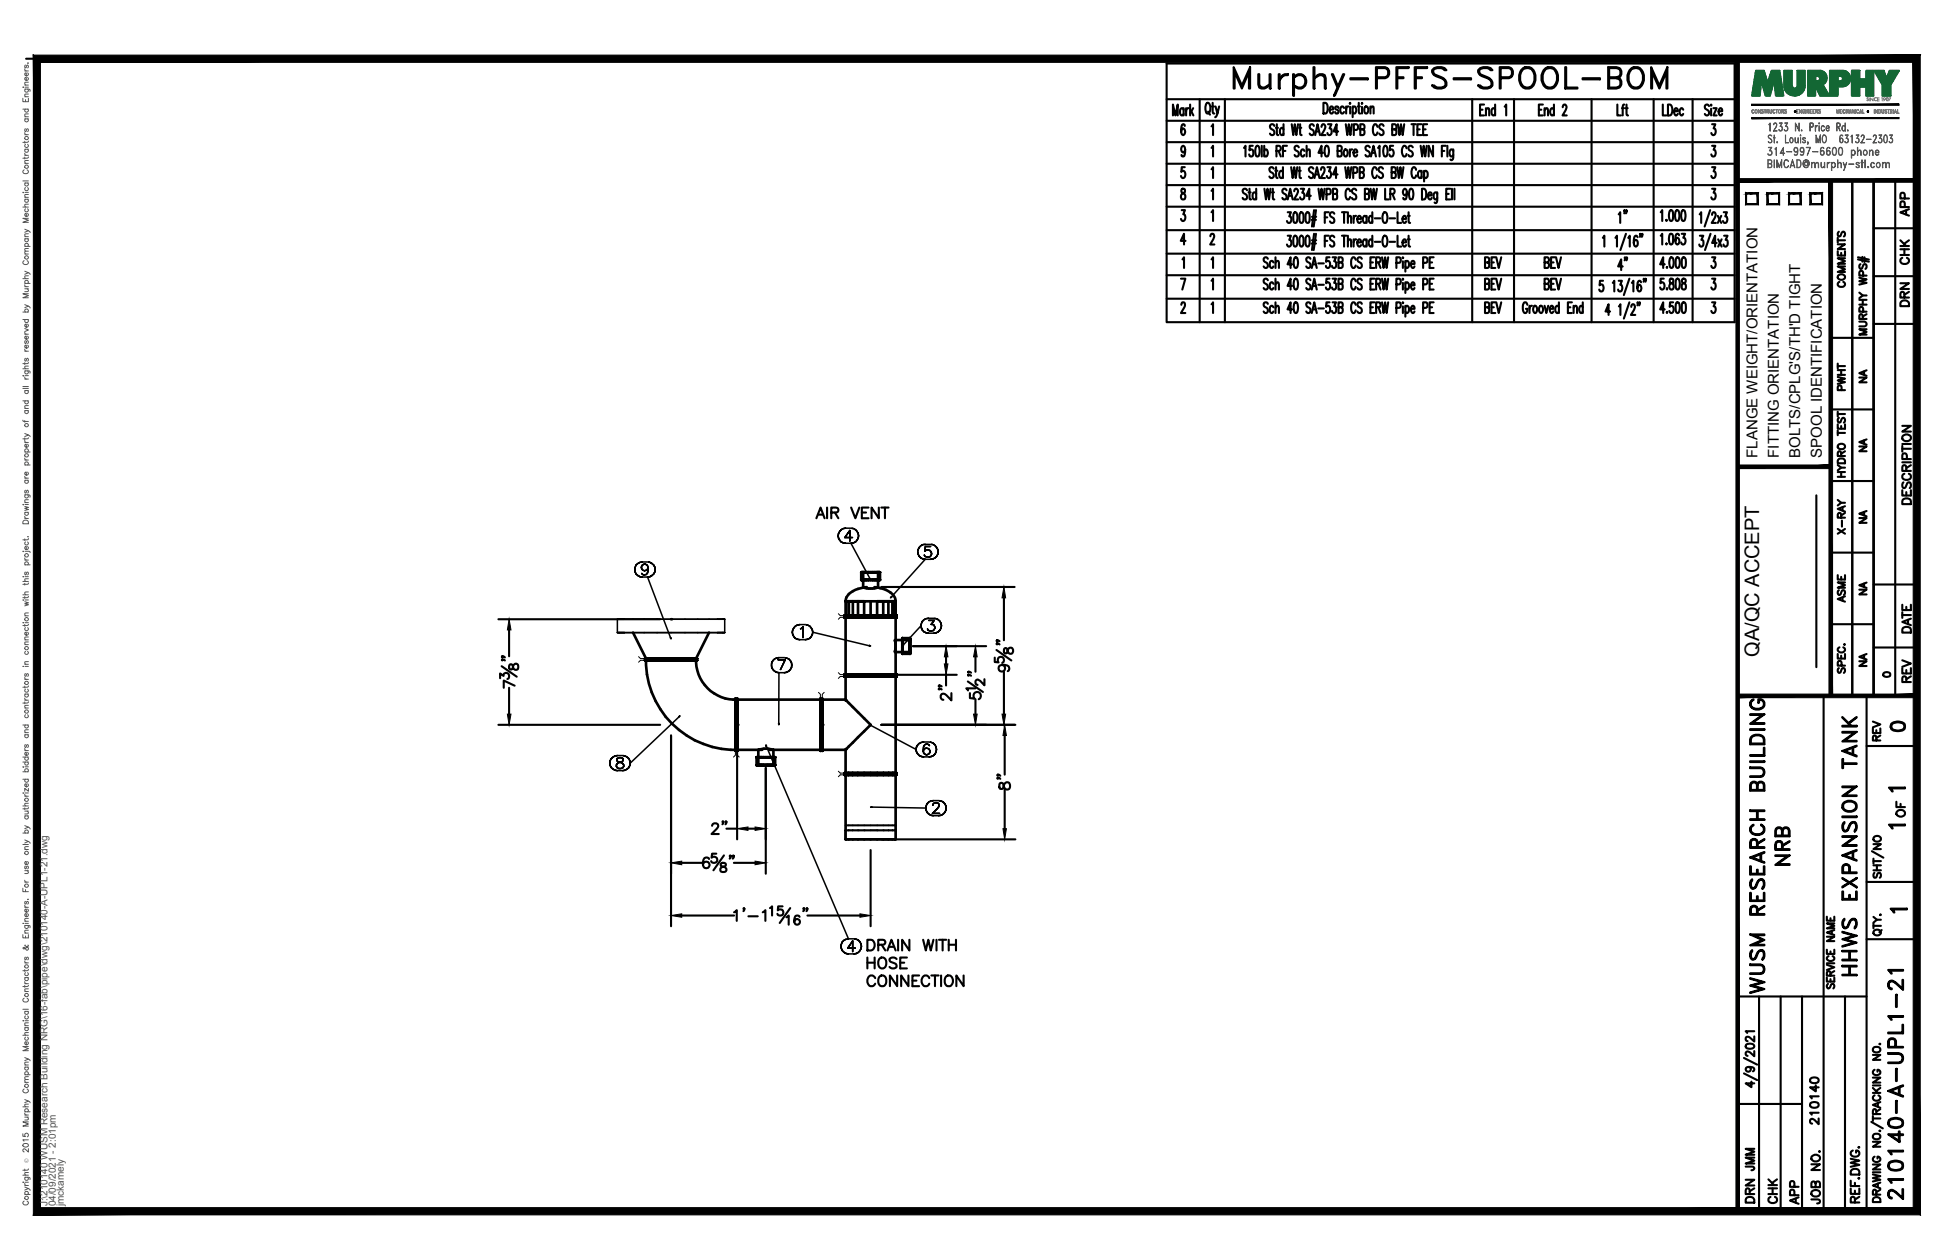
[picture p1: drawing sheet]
<svg xmlns="http://www.w3.org/2000/svg" width="432mm" height="279mm" viewBox="0 0 432 279" stroke-linecap="round" stroke-linejoin="round" font-family="sans-serif">
<defs><g id="words">
<text font-size="10.6" x="272.3" y="22.6">Murphy-PFFS-SPOOL-BOM</text>
<g font-size="6.6">
<text x="397.6" y="193" transform="rotate(-90 397.6 193)">NRB</text>
<text x="391.9" y="221.5" transform="rotate(-90 391.9 221.5)">WUSM RESEARCH BUILDING</text>
<text x="412.4" y="217.7" transform="rotate(-90 412.4 217.7)">HHWS EXPANSION TANK</text>
<text x="422.6" y="267.1" transform="rotate(-90 422.6 267.1)">210140-A-UPL1-21</text>
</g>
<g font-size="5.3">
<text x="361.6" y="61" transform="rotate(-90 361.6 61)">4&quot;</text>
<text x="179.6" y="116.1">AIR VENT</text>
<text x="417.7" y="163.3">0</text>
<text x="389.8" y="260.7" transform="rotate(-90 389.8 260.7)">JMM</text>
<text x="389.8" y="267.8" transform="rotate(-90 389.8 267.8)">DRN</text>
<text x="399.7" y="268.1" transform="rotate(-90 399.7 268.1)">APP</text>
</g>
<g font-size="4.9">
<text x="361.6" y="50.8" transform="rotate(-90 361.6 50.8)">1&quot;</text>
<text x="424" y="49" transform="rotate(-90 424 49)">APP</text>
<text x="424" y="59.6" transform="rotate(-90 424 59.6)">CHK</text>
<text x="409.9" y="64.9" transform="rotate(-90 409.9 64.9)">COMMENTS</text>
<text x="424" y="69.1" transform="rotate(-90 424 69.1)">DRN</text>
<text x="409.9" y="87.8" transform="rotate(-90 409.9 87.8)">PWHT</text>
<text x="424.4" y="112.9" transform="rotate(-90 424.4 112.9)">DESCRIPTION</text>
<text x="409.9" y="119.6" transform="rotate(-90 409.9 119.6)">X-RAY</text>
<text x="409.9" y="134.8" transform="rotate(-90 409.9 134.8)">ASME</text>
<text x="424.4" y="141.5" transform="rotate(-90 424.4 141.5)">DATE</text>
<text x="424.4" y="152.4" transform="rotate(-90 424.4 152.4)">REV</text>
<text x="417.7" y="165.5" transform="rotate(-90 417.7 165.5)">REV</text>
<text x="423" y="182.4" transform="rotate(-90 423 182.4)">OF</text>
<text x="403.9" y="250.5" transform="rotate(-90 403.9 250.5)">210140</text>
<text x="394.8" y="268.1" transform="rotate(-90 394.8 268.1)">CHK</text>
<text x="404.3" y="268.1" transform="rotate(-90 404.3 268.1)">JOB NO.</text>
</g>
<g font-size="4.4">
<text x="414.5" y="86.1" transform="rotate(-90 414.5 86.1)">NA</text>
<text x="414.5" y="101.2" transform="rotate(-90 414.5 101.2)">NA</text>
<text x="414.5" y="117.1" transform="rotate(-90 414.5 117.1)">NA</text>
<text x="414.5" y="133" transform="rotate(-90 414.5 133)">NA</text>
<text x="389.9" y="145.7" transform="rotate(-90 389.9 145.7)">QA/QC ACCEPT</text>
<text x="414.5" y="148.9" transform="rotate(-90 414.5 148.9)">NA</text>
</g>
<text font-size="4" x="416.3" y="151.3">0</text>
<g font-size="3.5">
<text x="417.3" y="176.7">1</text>
<text x="417.3" y="184.9">1</text>
<text x="417.7" y="203.6">1</text>
</g>
<g font-size="3.3">
<text x="389.5" y="101.5" transform="rotate(-90 389.5 101.5)">FLANGE WEIGHT/ORIENTATION</text>
<text x="394.3" y="101.5" transform="rotate(-90 394.3 101.5)">FITTING ORIENTATION</text>
<text x="399.1" y="101.5" transform="rotate(-90 399.1 101.5)">BOLTS/CPLG'S/TH'D TIGHT</text>
<text x="403.8" y="101.5" transform="rotate(-90 403.8 101.5)">SPOOL IDENTIFICATION</text>
</g>
<g font-size="2.2" fill="#545454">
<text x="10.5" y="267.5" transform="rotate(-90 10.5 267.5)">J:\210140 WUSM Research Building NRG\16-fab\pipe\dwg\210140-A-UPL1-21.dwg</text>
<text x="12.4" y="267.5" transform="rotate(-90 12.4 267.5)">04/09/2021 - 2:01pm</text>
<text x="14.1" y="267.4" transform="rotate(-90 14.1 267.4)">jmckamely</text>
</g>
<text font-size="1.3" fill="#545454" x="6.3" y="257.9" transform="rotate(-90 6.3 257.9)">Ó</text>
</g></defs>
<!-- layer: HP-HWS-PIPE -->
<g fill="none" stroke="#000" stroke-width=".59">
<path d="M187.2 136.5h.2zM187.2 136.5h.8h-.6h.2M187.4 136.9h11.1v12.7h-11.1zM187.4 136.5h-.2v.4h.2h-.2M187.4 136.9h.6zM187.4 136.9h11M187.4 133.3h.2zM187.6 136.5h5.4M188 136.9h.9zM188.2 136.5h-.2h.2M188.2 133.3h-.6h.6h-.6v3.2h.6M188.9 136.9h1.2z"/>
<path d="M189 136.5h-.1h.1M189 133.3h-.8h.8h-.8v3.2h.8M190.1 136.9h1.4zM190.2 136.5h.1M190.2 133.3h-1.2h1.2h-1.2v3.2h1.2M190.9 126.9v1.7h.4M190.9 128.6h4.2M191 128.6h.3M191 128.6h.2h-.2M191.2 126.9h-.2h.4M191.2 128.6h-.2h.4M191.2 126.9h-.2h.2"/>
<path d="M191.3 126.9h-.4h2.1h-.9M191.4 126.9h.1M191.3 126.9h.2h-.2v3.3M191.4 130.3a5.8 5.8 0 0 0 3.2 0h-.1M191.5 136.9h1.5zM191.5 136.5h1.5h-1.5M191.5 126.9h-.3h.3M191.5 128.6h-.3h.3M191.5 126.9h.3h-.3M191.5 126.9h.6h-.3M191.5 136.5h.1M191.5 133.3h-1.3h1.3h-1.3v3.2h1.3"/>
<path d="M191.8 126.9h-.3h.5M191.8 128.6h-.3h.5M191.8 126.9h.6M192.1 128.6h-.1h.4M192.1 126.9h.5h-.5M192.1 130.2a5.5 5.5 0 0 0-4.5 2.3l-.2 .8v3.2h.2M192.6 128.6h-.2h.6M192.6 126.9h.4h-.4M192.6 126.9h.9M193 136.5h1.5M193 133.3h-1.5v3.2h1.5M193 133.3h3.9"/>
<path d="M193 133.3v3.2h1.4M193.4 128.6h-.4h.8M193.4 126.9h-.4h.5M193.4 126.9h.4h-.4h.1M193.4 126.9h1.7h-.5v3.3M193.8 126.9h.4h-.4h.2M193.8 130.2a5.5 5.5 0 0 1 4.6 2.3l.1 .8h-.1h.1v3.2h-.1v-3.2h-.6v3.2h.7h-4M194 128.6h-.2h.4M194.4 128.6h-.2h.3M194.4 136.5h-1.4h1.5M194.4 133.3h3.4M194.4 136.5h4.1"/>
<path d="M194.5 126.9h-.3h.6M194.5 136.9h.1M194.5 136.9h1.4h-1.4M194.6 128.6h-.2h.4M194.6 126.9h.5v1.7h-.5M195.8 133.3h-1.4v3.2h1.4M195.9 136.9h.1M195.9 136.9h1.1h-1.1M196.9 133.3h1.6h-.7M196.9 133.3h-1.1v3.2h1.1M197 136.9h-.1h.1M197 136.9h1h-1"/>
<path d="M197.8 133.3h-.9v3.2h.9M198 136.9h-.2h.2M198 136.9h.5h-.5M198.4 136.9h.1M198.5 136.5h.2zM198.5 136.9h.2zM198.7 136.5h-.2h.2M198.7 136.5h-.2h.2v.4h-.2h.2M140.3 140.3l2.9 5.7h7M143 146h.2h-.2h.2h-.2h.2h-.2h.2h-.2v.4h4.3M143 146.4h4.3M143.2 146h.5z"/>
<path d="M143.2 146.4h.2h-.2a19.7 19.7 0 0 0 19.8 19.9v-11M143.4 146.4h.5h-.5M143.7 146h1zM143.9 146.4h.9h-.9M144.7 146h1.2zM144.8 146.4h1.2h-1.2M145.9 146h1.4zM146 146.4h1.3h-1.3M147.3 146.4h1.4M147.3 146h1.4zM147.3 146.4h1.4h-1.4M148.7 146h1.5"/>
<path d="M148.7 146h2.8h-1.3M148.7 146.4h1.5h-1.5M148.7 146.4h5.6M150.2 146.4h-1.5h1.5M150.2 146.4h1.3M150.2 146h2.5M150.2 146.4h1.3h-1.3M151.5 146.4h1.2M151.5 146h2zM151.5 146.4h1.2h-1.2M151.6 146h-1.4h1.4M152.7 146.4h.8"/>
<path d="M152.7 146h1.6M152.7 146.4h.8h-.8M152.8 146h-1.2h1.2M153.5 146.4h.8h-.6M153.5 146.4h.6h-.6M153.7 146h-.9h.9M154.3 146h-.6h.6M154.3 146.4h.2zM154.3 146h.2zM154.3 146.4h-.2h.2a8.7 8.7 0 0 0 8.7 8.7v11.2M154.5 146.4h-.2h.2M154.5 146h-.2h.2h-.2h.2v.4h-.2h.2"/>
<path d="M157.2 140.3l-2.9 5.7h-.8h.8M163 155v.9zM163 155.7v1.1zM163 156.7v1.2zM163 157.8v1.5zM163 159.2v1.5zM163 155v.1v-.1h.4v.1v-.1M163 155.3v11M163.4 155v.3zM163.4 155.1v.8zM163.4 155.7v1.1zM163.4 156.7v1.2z"/>
<path d="M163.4 157.8v1.5zM163.4 159.2v1.5zM163.4 155.1v11.2M181.8 155.1h-18.4v.2M181.8 159.2v1.5zM181.8 157.8v1.5zM181.8 156.7v1.2zM181.8 155.7v1.1zM181.8 155.1v.8zM181.8 155v.3zM181.8 155v.1v-.1h.5v.1v-.1M181.8 155.1v11.2"/>
<path d="M182.3 159.2v1.5zM182.3 157.8v1.5zM182.3 156.7v1.2zM182.3 155.7v1.1zM182.3 155.1v.8zM182.3 155v.3zM182.3 155v.1zM182.3 155.1v11.2M187.2 149.6h.2zM187.2 149.6h7.3M187.4 155.1l.2 .2-.2-.2h-5.1v11.2h5.1l.2-.2M187.4 149.6h-.2v.4h.2h-.2"/>
<path d="M187.4 150h.6zM187.4 150v5.3M187.4 150h11M187.6 155.3l5.3 5.5M188 150h.9zM188.2 149.6h-.2h.2M188.9 150h1.2zM189 149.6h-.1h.1M190.1 150h1.4zM190.2 149.6h.1M191.5 150h1.5zM191.5 149.6h1.5h-1.5"/>
<path d="M191.5 149.6h.1M193 150h1.4M194.5 149.6h-1.5h5.5M194.5 150h.1M194.5 150h1.4h-1.4M194.5 149.6h4h-.1M195.9 150h.1M195.9 150h1.1h-1.1M197 150h-.1h.1M197 150h1h-1M198 150h-.2h.2M198 150h.5h-.5"/>
<path d="M198.4 150h.1v21.4h-4M198.4 150h.1M198.4 144.4v.2h3.3M198.4 141.9h3.3M198.4 142v2.2M198.4 144.2v.2v-.2M198.5 149.6h.2zM198.5 150h.2zM198.7 149.6h-.2h.2M198.7 149.6h-.2h.2v.4h-.2h.2M200 144.6v.3v-.1M200 144.6v.4z"/>
<path d="M200 144.4v.5zM200 144.2v.6zM200 143.9v.6zM200 143.6v.5zM200 143.2v.5zM200 142.8v.4zM200 142.4v.5zM200 142v.6zM200 141.8v.5zM200 141.6v.5zM200 141.5v.5zM200 141.8v-.2v.4"/>
<path d="M200 145h1.7M200 141.5v3.4M201.7 141.5h-1.7v.3M201.7 141.8v-.2v3.3v-.1M201.7 144.6v.4zM201.7 144.4v.5zM201.7 144.2v.6zM201.7 143.9v.6zM201.7 143.6v.5zM201.7 143.2v.5zM201.7 142.8v.4zM201.7 142.4v.5z"/>
<path d="M201.7 142v.6zM201.7 141.8v.5zM201.7 141.6v.5zM201.7 141.5v.5zM201.7 141.6v3.3M163 160.7v1.5zM163 162.2v1.4zM163 163.5v1.3zM163 164.7v1zM163 165.5v.8zM163 166.1v.4zM163 166.3v.2z"/>
<path d="M163 166.5v-.2v.2h.4v-.2v.2M163.4 160.7v2.9v-1.4M163.4 163.5v1.3zM163.4 164.7v1zM163.4 165.5v.8zM163.4 166.1v.4zM163.4 166.1v.2h5.5M167.7 167.9v1.8M168 169.7h-.2h.2M168 167.9h-.2h.2M168 169.7h-.2h.3M168 167.9h-.2h.4"/>
<path d="M168.1 169.7h-.4h2.1M168.1 167.9h-.4h4.1M168.1 166.3v3.4h.2h-.2M168.3 169.7h-.3h.9h-.3M168.3 167.9h-.3h.3M168.3 169.7h.6zM168.3 166.2l-.1 .1 .1-.1M168.3 166.2l1-.2 1.9 .2M168.6 167.9h-.3h.4M168.6 169.7h-.3h.3M168.7 169.7h.6zM168.9 167.9h-.2h.5"/>
<path d="M169.3 169.7h-.4h.4M169.3 169.7h.5M169.3 167.9h.5M169.3 169.7h1M169.8 169.7h-.5h.5M170.2 167.9h-.4h.8M170.3 169.7h-.5h2M170.3 169.7h.3M170.6 166.3h11.2M170.8 169.7h-.2h.4M170.8 167.9h-.2h.4M171 169.7h.2h-.2"/>
<path d="M171 169.7h.4M171.2 169.7h-.2h.2M171.2 167.9h-.2h.2M171.4 169.7h-.2h.4M171.4 167.9h-.2h.4M171.4 166.3l-.2-.1 .2 .1M171.4 169.7h.4M171.4 167.9h.4v1.8M171.4 166.3v3.4h.4M181.8 166.1v.4zM181.8 165.5v.8zM181.8 164.7v1z"/>
<path d="M181.8 163.5v1.3zM181.8 162.2v1.4zM181.8 160.7v1.5zM181.8 166.5v-.2v.2h.5v-.2v.2M182.3 165.5v1zM182.3 164.7v1zM182.3 163.5v1.3zM182.3 162.2v1.4zM182.3 160.7v1.5zM187.2 171.4h.2zM187.2 171.4h.8h-.6h.2M187.4 171.4h-.2v.4h.2h-.2"/>
<path d="M187.4 171.8h.6zM187.4 171.8h11M187.4 171.4h11.1M187.4 166.1v5.3M187.6 171.8h-.2v14.3h.2M187.6 166.1l-.2 .2M188 171.8h.9zM188.2 171.4h-.2h.2M188.9 171.8h1.2zM189 171.4h-.1h.1M190.1 171.8h1.4zM190.2 171.4h.1"/>
<path d="M191.5 171.8h1.5zM191.5 171.4h1.5h-1.5M191.5 171.4h.1M192.9 160.8l-5.3 5.3M193 171.8h1.4M193 171.4h1.5M194.4 171.4h-1.4h1.5M194.5 171.8h.1M194.5 171.8h1.4h-1.4M195.9 171.8h.1M195.9 171.8h1.1h-1.1M197 171.8h-.1h.1"/>
<path d="M197 171.8h1h-1M198 171.8h-.2h.2M198 171.8h.5h-.5M198.4 171.8h.1M198.4 171.8h.1v14.3h-.1M198.5 171.4h.2zM198.5 171.8h.2zM198.7 171.4h-.2h.2M198.7 171.4h-.2h.2v.4h-.2h.2M187.4 186.1h11.1"/>
</g>
<g fill="none" stroke="#000" stroke-width=".34">
<path d="M185.8 118.8l.1 .5-.1-.5M185.9 118.3l-.1 .5 .1-.5M185.9 119.3l.2 .5-.2-.5M186.1 117.8l-.2 .5 .2-.5M186.1 119.8l.4 .4-.4-.4M187.3 119.2h1.7h-1.7M188.4 117.6l-1.1 1.6 1.1-1.6M188.4 117.6v2.4v-2.4M190 119.8l.2-.5-.2 .5M190.2 118.3l-.2-.5 .2 .5M190.2 119.3l.1-.5-.1 .5M190.3 118.8l-.1-.5 .1 .5"/>
<path d="M136.8 137.3h23.8h-.4h.4v3h-23.8M137.2 137.3h-.4h.4M137.2 137.3h-.4v3h.4M138.4 137.3h-1.2h1.2M140.7 126.3l.1 .5-.1-.5M140.8 125.8l-.1 .5 .1-.5M140.8 126.8l.2 .5-.2-.5M141 125.3l-.2 .5 .2-.5M141 127.3l.4 .3-.4-.3M141.4 125l-.4 .3 .4-.3M141.4 127.6l.4 .3-.4-.3M141.8 124.7l-.4 .3 .4-.3"/>
<path d="M141.8 127.9l.6 .1-.6-.1M142.2 125.9v-.1v.1M142.2 125.8l.1-.4-.1 .4M142.3 126.2l-.1-.3 .1 .3M142.3 125.4l.2-.2-.2 .2M142.4 124.6l-.6 .1 .6-.1M142.4 128h1.1M142.4 124.6h1.1M142.4 127.4l-.1-.2 .1 .2M142.5 126.4l-.2-.2 .2 .2M142.5 125.2l.4-.1-.4 .1M142.7 127.5l-.3-.1 .3 .1"/>
<path d="M142.9 126.6l-.4-.2 .4 .2M142.9 125.1h.1M142.9 127.5h-.2h.2M142.9 126.6h.1M142.9 125.1l.4 .1-.4-.1M143.3 126.4l-.4 .2 .4-.2M143.3 127.4l-.4 .1 .4-.1M143.3 125.2l.2 .2-.2-.2M143.5 126.2l-.2 .2 .2-.2M143.5 127l-.2 .4 .2-.4M143.5 125.4v.8zM143.5 128l.6-.1-.6 .1"/>
<path d="M143.5 128l5.1 13.4M143.6 126.4l-.1 .6 .1-.6M143.6 125.9v.5v-.5M144.1 124.7l-.6-.1 .6 .1M144.1 127.9l.4-.3-.4 .3M144.5 125l-.4-.3 .4 .3M144.5 127.6l.4-.3-.4 .3M144.9 125.3l-.4-.3 .4 .3M144.9 127.3l.2-.5-.2 .5M145.1 125.8l-.2-.5 .2 .5M145.1 126.8l.1-.5-.1 .5M145.2 126.3l-.1-.5 .1 .5"/>
<path d="M175.7 139.7l-.1 .5 .1-.5M176 139.2l-.3 .5 .3-.5M176.3 138.8l-.3 .4 .3-.4M176.8 138.6l-.5 .2 .5-.2M177.3 138.5l-.5 .1 .5-.1M177.3 138.5h1.2M177.4 139.4l.3-.1-.3 .1M177.7 139.3l.3-.3-.3 .3M178 139v2.4v-2.4M179 138.6l-.5-.1 .5 .1M179.5 138.8l-.5-.2 .5 .2M179.8 139.2l-.3-.4 .3 .4"/>
<path d="M180.1 139.7l-.3-.5 .3 .5M186.5 120.2l.4 .2-.4-.2M186.9 120.4l.5 .1-.5-.1M187.4 120.5h1.2M188.6 120.5l.6-.1-.6 .1M188.6 120.5l4.3 7.8M189.2 120.4l.4-.2-.4 .2M189.6 120.2l.4-.4-.4 .4M192.8 128.4l.2 .2zM197.6 132.3v.1l-.2 .2zM203.4 122.4l.1 .5-.1-.5M203.5 121.9l-.1 .5 .1-.5"/>
<path d="M203.5 122.9l.2 .4-.2-.4M203.7 121.4l-.2 .5 .2-.5M203.7 123.3l.4 .4-.4-.4M204.1 121l-.4 .4 .4-.4M204.1 123.7l.5 .2-.5-.2M204.2 138.8v.5v-.5M204.2 138.8l-4 4.2M204.2 138.2v.6v-.6M204.2 139.3l.3 .4-.3-.4M204.5 137.8l-.3 .4 .3-.4M204.5 139.7l.3 .4-.3-.4M204.6 120.8l-.5 .2 .5-.2"/>
<path d="M204.6 123.9l.5 .1-.5-.1M204.8 137.4l-.3 .4 .3-.4M205 123.3l-.1-.2 .1 .2M205 122.2l.1-.1-.1 .1M205.1 120.7l-.5 .1 .5-.1M205.1 120.7h1.2M205.1 121.2l-.1 1 .1-1M205.1 123.4l-.1-.1 .1 .1M205.1 122.1l.4-.1-.4 .1M205.3 137.2l-.5 .2 .5-.2M205.5 123.6l-.4-.2 .4 .2M205.5 122h.3h-.3"/>
<path d="M205.6 139.5l.3 .3zM205.8 137.1l-.5 .1 .5-.1M205.8 123.6h-.3h.3M205.8 122l.3 .1-.3-.1M205.8 137.1h1.2M205.9 137.6h1.2h-1.2M205.9 139.8l.6 .1zM206.1 123.4l-.3 .2 .3-.2M206.1 122.1l.3 .2-.3-.2M206.3 121.2h-1.2h1.2M206.3 124l.5-.1-.5 .1M206.3 124h-1.2l-7.5 8.4"/>
<path d="M206.4 123.2l-.3 .2 .3-.2M206.4 122.3l.1 .4-.1-.4M206.4 138.5h.3h-.3M206.5 122.7l-.1 .5zM206.7 138.5l.3 .1-.3-.1M206.8 120.8l-.5-.1 .5 .1M206.8 123.9l.4-.2-.4 .2M206.9 139.8l-.4 .1 .4-.1M207 138.6l.1 .1-.1-.1M207.1 137.6l-.7 .9 .7-.9M207.1 139.6l-.2 .2 .2-.2M207.1 138.7l.1 .4-.1-.4"/>
<path d="M207.2 139.1l-.1 .5zM207.2 121l-.4-.2 .4 .2M207.2 123.7l.4-.4-.4 .4M207.5 137.2l-.5-.1 .5 .1M207.6 121.4l-.4-.4 .4 .4M207.6 123.3l.3-.4-.3 .4M207.9 121.9l-.3-.5 .3 .5M207.9 122.9l.1-.5-.1 .5M208 137.4l-.5-.2 .5 .2M208 122.4l-.1-.5 .1 .5M208.4 137.8l-.4-.4 .4 .4M208.4 139.7l.2-.4-.2 .4"/>
<path d="M208.6 138.2l-.2-.4 .2 .4M208.6 139.3l.1-.5-.1 .5M208.7 138.8l-.1-.6 .1 .6M137.2 140.3h-.4h.4M138.4 140.3h-1.2h1.2M148.6 141.4l.1 .3zM150.5 158.9l.2-.2zM150.5 158.9l-10.8 10.3M171 147.5l.1 .5-.1-.5M171.1 147l-.1 .5 .1-.5M171.1 148l.2 .4-.2-.4M171.3 146.5l-.2 .5 .2-.5"/>
<path d="M171.3 148.4l.4 .4-.4-.4M171.7 146.1l-.4 .4 .4-.4M171.7 148.8l.5 .3-.5-.3M172.2 145.9l-.5 .2 .5-.2M172.2 149.1l.5 .1-.5-.1M172.5 146.3h1.6h-1.6M172.7 145.8l-.5 .1 .5-.1M172.7 145.8h1.1M173.8 149.2l.6-.1-.6 .1M173.8 149.2h-1.1l-.1 11.2M174.1 146.3l-1.2 2.4 1.2-2.4M174.4 145.9l-.6-.1 .6 .1"/>
<path d="M174.4 149.1l.4-.3-.4 .3M174.8 146.1l-.4-.2 .4 .2M174.8 148.8l.4-.4-.4 .4M175.2 146.5l-.4-.4 .4 .4M175.2 148.4l.3-.4-.3 .4M175.5 147l-.3-.5 .3 .5M175.5 148v-.5v.5M175.5 147.5v-.5v.5M175.6 140.2l.1 .5-.1-.5M175.7 140.7l.3 .5-.3-.5M176 141.2l.3 .3-.3-.3M176.3 141.5l.5 .3-.5-.3"/>
<path d="M176.8 141.8h.5h-.5M177.3 141.8h1.2M178.5 141.8h.5h-.5M179 141.8l.5-.3-.5 .3M179.5 141.5l.3-.3-.3 .3M179.8 141.2l.3-.5-.3 .5M180.1 140.7l.1-.5-.1 .5M180.2 140.2l-.1-.5 .1 .5M180.2 140.2l12.5 3M192.7 143.1l.3 .1h-.3zM200.2 143l.1 .1-.3 .1zM204.8 140.1l.5 .2-.5-.2"/>
<path d="M205.3 140.3l.5 .1-.5-.1M205.8 140.4h1.2M207 140.4l.5-.1-.5 .1M207.5 140.3l.5-.2-.5 .2M208 140.1l.4-.4-.4 .4M135.2 169.2v.5v-.5M135.2 168.7v.5v-.5M135.2 169.7l.3 .5-.3-.5M135.5 168.2l-.3 .5 .3-.5M135.5 170.2l.4 .3-.4-.3M135.9 167.9l-.4 .3 .4-.3M135.9 170.5l.4 .3-.4-.3"/>
<path d="M136.3 167.6l-.4 .3 .4-.3M136.3 170.8l.5 .1-.5-.1M136.6 170v-.4v.4M136.6 169.6l.2-.2-.2 .2M136.8 170.2l-.2-.2 .2 .2M136.8 168.3v.3v-.3M136.8 168.6v.2v-.2M136.8 169.4l.2-.3-.2 .3M136.8 167.5l-.5 .1 .5-.1M136.8 168.1v.2v-.2M136.8 170.3v-.1v.1M136.8 168.8l.3 .1-.3-.1"/>
<path d="M136.8 170.9h1.2M136.8 167.5h1.2M137 169.1h.3h-.3M137.1 168.9l.4 .2-.4-.2M137.2 168l-.4 .1 .4-.1M137.2 170.4l-.4-.1 .4 .1M137.3 169.1l.5-.2-.5 .2M137.5 169.1h.4h-.4M137.7 170.4h-.5h.5M137.7 168h-.5h.5M137.8 168.9l.2-.1-.2 .1M137.9 169.1l.2 .3-.2-.3"/>
<path d="M138 170.3l-.3 .1 .3-.1M138 168.1l-.3-.1 .3 .1M138 168.8l.1-.2-.1 .2M138 170.9l.5-.1-.5 .1M138.1 170.2l-.1 .1 .1-.1M138.1 168.3l-.1-.2 .1 .2M138.1 169.4l.1 .2-.1-.2M138.1 168.6v-.3v.3M138.2 170l-.1 .2 .1-.2M138.2 169.6v.4v-.4M138.5 167.6l-.5-.1 .5 .1M138.5 170.8l.5-.3-.5 .3"/>
<path d="M139 167.9l-.5-.3 .5 .3M139 170.5l.4-.3-.4 .3M139.4 168.2l-.4-.3 .4 .3M139.4 170.2l.2-.5-.2 .5M139.6 168.7l-.2-.5 .2 .5M139.6 169.7l.1-.5-.1 .5M139.7 169.2l-.1-.5 .1 .5M169.8 165.2v.3zM169.9 165.5l18.2 42.7M172.6 160.4h.1l-.1 .3zM192.8 160.7l.3 .1zM193 179l.3-.1z"/>
<path d="M193 160.9l10.1 5.3M193.3 179l11.9 .2M203.1 166.2v.5v-.5M203.1 165.7v.5v-.5M203.1 166.7l.3 .5-.3-.5M203.4 165.2l-.3 .5 .3-.5M203.4 167.2l.4 .3-.4-.3M203.8 164.8l-.4 .4 .4-.4M203.8 167.5l.4 .3-.4-.3M204.2 164.6l-.4 .2 .4-.2M204.2 167.8h.6h-.6M204.7 166v.6v-.6"/>
<path d="M204.8 164.5l-.6 .1 .6-.1M204.8 165.5l-.1 .5 .1-.5M204.8 166.2v.8zM204.8 167l.2 .2-.2-.2M204.8 167.8h1.1M204.8 164.5h1.1M205 165.1l-.2 .4 .2-.4M205 166l-.2 .2 .2-.2M205 167.2l.3 .2-.3-.2M205.2 179.2l.1 .5-.1-.5M205.3 178.7l-.1 .5 .1-.5M205.3 179.7l.2 .5-.2-.5"/>
<path d="M205.3 165l-.3 .1 .3-.1M205.3 165.9l-.3 .1 .3-.1M205.3 167.4h.1M205.4 165.9h.1M205.4 167.4l.4-.2-.4 .2M205.5 178.2l-.2 .5 .2-.5M205.6 165h-.3h.3M205.8 166l-.4-.1 .4 .1M205.8 167.2l.2-.2-.2 .2M205.9 177.8l-.4 .4 .4-.4M205.9 165.1l-.3-.1 .3 .1M205.9 167.8h.5h-.5"/>
<path d="M206 166.2l-.2-.2 .2 .2M206 165.3l-.1-.2 .1 .2M206 167l.1-.3-.1 .3M206 166.2l.1 .5zM206.4 177.6l-.5 .2 .5-.2M206.4 164.6l-.5-.1 .5 .1M206.4 167.8l.5-.3-.5 .3M206.8 178.5h.1M206.8 178.5l.1-.3-.1 .3M206.9 177.5l-.5 .1 .5-.1M206.9 177.5h1.2M206.9 178.2l.1-.1-.1 .1"/>
<path d="M206.9 164.8l-.5-.2 .5 .2M206.9 167.5l.4-.3-.4 .3M207 178.1l.2-.1-.2 .1M207.2 178h.5h-.5M207.3 165.2l-.4-.4 .4 .4M207.3 167.2l.2-.5-.2 .5M207.5 165.7l-.2-.5 .2 .5M207.5 166.7l.1-.5-.1 .5M207.6 166.2l-.1-.5 .1 .5M207.7 178l.2 .1-.2-.1M207.8 179.3l-1.1 1.1 1.1-1.1M207.9 178.1l.2 .1-.2-.1"/>
<path d="M208.1 178.9l-.3 .4 .3-.4M208.1 178.2v.3v-.3M208.1 178.7v.2v-.2M208.1 178.5v.2v-.2M208.6 177.6l-.5-.1 .5 .1M209.1 177.8l-.5-.2 .5 .2M209.4 178.2l-.3-.4 .3 .4M209.7 178.7l-.3-.5 .3 .5M209.7 179.7v-.5v.5M209.7 179.2v-.5v.5M187.4 184.1h.2h-.2v2h.2h-.2M187.4 183h.2z"/>
<path d="M187.6 183h.6h-.6M188.2 183h.8h-.8M189 183h1.2h-1.2M190.2 186.1h-2.8h11.2M190.2 184.1h-2.8h11.2M190.2 183h1.3h-1.3M191.5 183h1.5h-1.5M193 186.1h1.4h-1.4M193 184.1h1.4h-1.4M193 183h1.4h-1.4M194.4 183h1.4h-1.4M195.8 183h1.1h-1.1"/>
<path d="M196.9 183h.9h-.9M197 186.1h1.4M197 184.1h1.4M197.8 183h.6h-.6M198.4 183h.1zM198.5 184.1h-.1h.2h-.2h.2v2h-.2M205.5 180.2l.4 .3-.4-.3M205.9 180.5l.5 .3-.5-.3M206.4 180.8l.5 .1-.5-.1M206.7 180.4h1.6h-1.6M206.9 180.9h1.2M208.1 180.9l.5-.1-.5 .1"/>
<path d="M208.6 180.8l.5-.3-.5 .3M209.1 180.5l.3-.3-.3 .3M209.4 180.2l.3-.5-.3 .5M186.4 209.8l.1 .5-.1-.5M186.5 209.3l-.1 .5 .1-.5M186.5 210.3l.2 .5-.2-.5M186.7 208.9l-.2 .4 .2-.4M186.7 210.8l.4 .4-.4-.4M187.1 208.5l-.4 .4 .4-.4M187.1 211.2l.5 .2-.5-.2M187.6 208.3l-.5 .2 .5-.2M187.6 211.4l.5 .1-.5-.1"/>
<path d="M187.9 210.3h1.7h-1.7M188.1 208.2l-.5 .1 .5-.1M188.1 211.5h1.2M188.1 208.2h1.2M189 208.6l-1.1 1.7 1.1-1.7M189 208.6v2.4v-2.4M189.3 211.5l.5-.1-.5 .1M189.8 208.3l-.5-.1 .5 .1M189.8 211.4l.5-.2-.5 .2M190.3 208.5l-.5-.2 .5 .2M190.3 211.2l.3-.4-.3 .4M190.6 208.9l-.3-.4 .3 .4"/>
<path d="M190.6 210.8l.3-.5-.3 .5M190.9 209.3l-.3-.4 .3 .4M190.9 210.3l.1-.5-.1 .5M191 209.8l-.1-.5 .1 .5"/>
</g>
<path d="M185.8 136.1l.5 .4h1.1M187.4 136.9h-1.1l-.5 .4M141.5 145.6l.5 .4h1.2M143.2 146.4h-1.2l-.5 .4M181.4 153.5l.4 .5v1.1M182.7 153.5l-.4 .5v1.1M185.8 149.2l.5 .4h1.1M187.4 150h-1.1l-.5 .4M163 166.3v1.2l-.4 .4M163.4 166.3v1.2l.5 .4M185.8 171l.5 .4h1.1M187.4 171.8h-1.1l-.5 .4" fill="none" stroke="#000" stroke-width=".22"/>
<g fill="#000">
<circle cx="148.7" cy="137.3" r=".3"/>
<circle cx="163.4" cy="160.7" r=".3"/>
<circle cx="181.8" cy="160.7" r=".3"/>
<circle cx="182.3" cy="160.7" r=".3"/>
<circle cx="190.2" cy="184.1" r=".17"/>
<circle cx="190.2" cy="186.1" r=".17"/>
<circle cx="191.5" cy="184.1" r=".17"/>
<circle cx="191.5" cy="186.1" r=".17"/>
<circle cx="194.4" cy="186.1" r=".17"/>
<circle cx="194.4" cy="184.1" r=".17"/>
<circle cx="195.8" cy="186.1" r=".17"/>
<circle cx="195.8" cy="184.1" r=".17"/>
</g>
<!-- layer: PS-BDR -->
<g fill="#000" stroke="#000" stroke-width=".22">
<path d="M388.3 26.1v.2l32.6-.2zM388.3 26.3l32.6-.2v.2z"/>
<path d="M388.3 23.1v.3l32.6-.3zM388.3 23.4l32.6-.3v.3z"/>
<path d="M7.4 12.2v257.2l1.6-1.6zM7.4 12.2l1.6 1.6v254zM7.4 12.2l1.6 1.6 416.6-1.6zM9 13.8l416.6-1.6-1.5 1.6zM425.6 12.2l-1.5 1.6 1.5 255.6zM424.1 13.8l1.5 255.6-1.5-1.6zM7.4 269.4h418.2l-1.5-1.6zM9 267.8h415.1l-416.7 1.6z"/>
</g>
<!-- layer: PS-BDR-T -->
<g fill="none" stroke="#000" stroke-width=".47">
<path d="M415.3 40v114.3h-4.7v-114.2v114.2h-4.8v-114.2M387 42.9h2.6v2.4h-2.6zM391.8 42.9h2.6v2.4h-2.6zM396.6 42.9h2.5v2.4h-2.5zM401.3 42.9h2.6v2.4h-2.6zM411.8 57.5l2.5 .5M411.8 57.1l2.5 .5M412.4 58.6a.59 .59 0 0 0-.3 .5 .59 .59 0 0 0 .4 .5l.3-.1 .3-.8 .4-.1a.64 .64 0 0 1 0 1M412.8 57v1M413.3 57.1v1M405.8 74.9h9.5M412.1 71.3l1.4 .1a.52 .52 0 0 1 .2 .6 .52 .52 0 0 1-.4 .4h-1.2"/>
<path d="M412.1 61.6l1.7 .4-1.7 .3 1.7 .4-1.7 .4M412.1 67.5h1.7M412.1 66.5h1.7M412.1 64.9l.8 .6M412.9 70.7l-.1-.9-.4-.1-.3 .3v.7h1.7M412.9 66.5v1M413 69.1l-.1-.9-.5-.1-.3 .3v.7h1.7M413 61.1l-.1-.9-.5-.1-.3 .3v.7h1.7M413.8 73h-1.7l1.7 .6-1.7 .6h1.7M413.8 65.5h-.9l-.8 .6M413.8 69.7l-.9 .5M405.8 90.8h9.5"/>
<path d="M407.4 94.1v1h1.6v-1M407.4 96h1.6M407.4 91.3v1.1M407.4 95.4v1.1M407.4 91.8h1.6M407.4 98.7a.79 .79 0 0 1 1-.3 .79 .79 0 0 1 .5 .9 .78 .78 0 0 1-1 .3 .78 .78 0 0 1-.5-.9zM407.6 92.7a.59 .59 0 0 0-.3 .5 .59 .59 0 0 0 .4 .5l.3-.1 .3-.8 .4-.1a.65 .65 0 0 1 0 1M408.1 94.5v.6M402.6 109.8v38.1M405.8 106.7h9.5M407.4 105.7h1.6M407.4 104.7h1.6"/>
<path d="M407.4 103.1l.7 .6M407.4 102a.9 .9 0 0 1 1.6 .2v.5h-1.6zM408.1 101.1l-.1-.9-.3-.1-.3 .3v.7h1.6M408.1 104.7v1M409 103.7h-.9l-.7 .6M409 100.1l-.9 .5M405.8 122.5h9.5M405.8 138.4h9.5M407.4 145v1h1.6v-1M407.6 148.2a.59 .59 0 0 0-.3 .5 .59 .59 0 0 0 .4 .5l.3-.2 .3-.7 .4-.1a.65 .65 0 0 1 0 1M407.7 143.5a.59 .59 0 0 0-.3 .7 .59 .59 0 0 0 .6 .5h.4a.59 .59 0 0 0 .6-.5 .59 .59 0 0 0-.4-.7M408.1 145.4v.6"/>
<path d="M408.2 147.6l-.1-.9-.4-.2-.3 .4v.7h1.6M408.8 142.9h.2z"/>
</g>
<!-- layer: PS-DIM -->
<path d="M5.8 13h419" fill="none" stroke="#000" stroke-width=".47"/>
<!-- layer: 0 -->
<g fill="none" stroke="#000" stroke-width=".47">
<path d="M415.3 40v114.3M420.1 40v114.3M415.3 50.6h9.5M415.3 61.2h9.5M415.3 71.8h9.5M415.3 129.6h9.5M415.3 143.6h9.5M386.6 238l2.9 1.5M386.6 234.6l2.9 1.5M387 231.7a1.29 1.29 0 0 1 1.9 .2 1.1 1.1 0 0 1-1.9 .2zM387.6 236.6a.54 .54 0 0 1 .4 .7 .54 .54 0 0 1-.8 .2 .54 .54 0 0 1 0-.8l.4-.1a.93 .93 0 0 1 1.3 .6l-.3 .4M388.2 239.8v1.3l-1.2-.9h1.9"/>
<path d="M388.9 233.1v1.1l-1-.8-.6-.2-.3 .3v.3l.4 .3M388.9 229.8v1.2l-1-.9-.6-.2-.3 .1v.5l.4 .4M388.9 228.7h-1.9l.3 .4"/>
</g>
<g fill="#000" stroke="#000" stroke-width=".22">
<path d="M384.8 13l.8 255.6v-255.6zM384.8 13l.8 255.6h-.8z"/>
<path d="M385.2 39.6v.8l39.6-.8zM385.2 40.4l39.6-.8v.8z"/>
<path d="M424.5 40l.8 114.3v-114.3zM424.5 40l.8 114.3h-.8z"/>
<path d="M385.2 153.9v.8l39.6-.8zM385.2 154.7l39.6-.8v.8z"/>
</g>
<!-- layer: PS-LOGO -->
<g fill="none" stroke="#545454" stroke-width=".22">
<path d="M5.1 19.3h.1zM5.5 19.8h.9l.2 .1v.4M5.5 15.3v.3l.3 .1M5.5 18.9h.8M5.5 15.7h.8M5.5 19.3h.8M5.7 19.8a.38 .38 0 0 0-.1 .5 .38 .38 0 0 0 .6 0 .38 .38 0 0 0-.1-.5M5.7 14.4l-.2 .3v.3h.3l.1-.4 .2-.2 .2 .3-.2 .4M6.1 17.2a.38 .38 0 0 1 .1 .5 .38 .38 0 0 1-.6 0 .38 .38 0 0 1 .1-.5h.1v.7M6.1 16.2a.38 .38 0 0 1 .1 .5 .38 .38 0 0 1-.6 0 .38 .38 0 0 1 .1-.5h.1v.6M6.2 13.9v.1zM6.3 18.2l-.8 .1v.3l.2 .3"/>
<path d="M5.1 21.8v.7h1.2v-.7M5.1 24.2h1.2M5.4 37.7a.43 .43 0 0 0-.3 .5 .43 .43 0 0 0 .4 .3h.3a.43 .43 0 0 0 .5-.3 .43 .43 0 0 0-.3-.5M5.5 34v.3l.3 .1M5.5 29.4v.3l.3 .2M5.5 31.3v.4M5.5 34.8v.4M5.5 36.2h.8M5.5 34.4h.8M5.5 33.1h.8M5.5 29.9h.8M5.5 26.4h.8"/>
<path d="M5.5 25.9h.8M5.5 21.4h.8M5.7 33.1a.38 .38 0 0 0-.1 .5 .38 .38 0 0 0 .6 0 .38 .38 0 0 0-.1-.5M5.7 32a.4 .4 0 0 0-.1 .6 .4 .4 0 0 0 .6 0 .4 .4 0 0 0-.1-.6M5.7 28.6l-.2 .2v.3h.3l.1-.4 .2-.1 .2 .2-.2 .4M5.7 26.4a.38 .38 0 0 0-.1 .5 .38 .38 0 0 0 .6 0 .38 .38 0 0 0-.1-.5M5.7 24.2a.38 .38 0 0 0-.1 .6 .38 .38 0 0 0 .6 0 .38 .38 0 0 0-.1-.6M5.7 22.1v.4M6.3 35.6h-.8v.3l.2 .3M6.3 34.8l-.3 .3h-.9M6.3 31.3l-.3 .3h-.9M6.3 25.3h-.8v.3l.2 .3"/>
<path d="M6.3 20.9h-.8v.3l.2 .2M391.9 34.2l.2 .2M392 36.3l.6-.1v-.6l-.6-.1v1.6l.6-.1v-.6h-.6M392.1 30a.44 .44 0 0 1 .7 .2 .38 .38 0 0 0-.6-.2 .38 .38 0 0 0-.1 .5l.4 .3a.46 .46 0 0 1 .2 .7 .46 .46 0 0 1-.7-.1 .41 .41 0 0 0 .6 .1 .41 .41 0 0 0 0-.6l-.6-.4zM392.3 33.3a.53 .53 0 0 1 .5 .8 .53 .53 0 0 1-.9 0 .47 .47 0 0 0 .7 .2l.2-.3M392.4 27.2l-.1 1.9v-1.7l-.2 .2zM392.4 36.3l.3 .1v.6l-.8 .2v-1.8l.8 .2v.6l-.3 .2M392.5 33.4a.51 .51 0 0 1 .3 .5 .51 .51 0 0 1-.3 .5M392.7 32.8l-.7-.1h.8l-.5 .7M392.7 32.7l-.5 .7 .4 .1 .2 .3M393.1 30.5l.4 .1zM393.1 29l.8 .1h-.8l.7-1.3-.2-.5h-.2l-.3 .4 .1-.3a.39 .39 0 0 1 .6 0 .39 .39 0 0 1 0 .5l-.7 1.2"/>
<path d="M393.3 35.4v1.8zM393.3 29.9v1.8zM393.4 33l.4-.3v1.7l-.1-1.6zM393.9 35.4l.5 1.5 .6-1.5v1.8l-.1-1.4-.5 1.4-.5-1.4v1.4zM393.9 31.4l.1 .3zM393.9 31.5l.1 .1zM394.4 28.8l.1 .2M394.7 27.9a.55 .55 0 0 1 .4 .7 .55 .55 0 0 1-.7 .4l-.1-.3 .4 .3 .3-.4M394.7 33.9l.9 .1h-1l.7-1.3v1.7v-1.5l-.6 1.1M394.8 28l.2 .5-.2 .5M395 27.3l-.6-.1h.6l-.3 .8M395 27.2l-.4 .8 .4 .1v.3"/>
<path d="M395.5 28.8l.2 .2M395.7 35.5a.47 .47 0 0 1 .7 .3l-.3-.3h-.3a1.08 1.08 0 0 0 0 1.6h.3l.3-.3a.44 .44 0 0 1-.4 .4 .44 .44 0 0 1-.5-.4l-.1-.7zM395.8 29.9v1.7l.7 .1h-.7zM395.8 27.9a.55 .55 0 0 1 .5 .7 .55 .55 0 0 1-.7 .4l-.1-.3 .4 .3 .4-.4M396 28l.3 .5-.3 .5M396 33.6l1.2 .1zM396.2 27.3l-.6-.1h.7l-.5 .8M396.2 27.2l-.4 .8 .3 .1 .2 .3M396.9 30.6a.57 .57 0 0 1 .7 .4 .57 .57 0 0 1-.4 .7l-.3-.1-.2-.4zM396.9 36.8h.8M397 30.6a.52 .52 0 0 1 .4 .5 .52 .52 0 0 1-.4 .5l-.2-.4zM397 36.7h.7"/>
<path d="M397.3 35.4l.6 1.8-.6-1.5-.5 1.5zM397.7 33.3l.3 .4 .3-.1 .2-.3M397.7 33.1l.3-.3h.3l.2 .3M397.8 34.3h.5M397.9 30.5l.1 1 .3 .1 .3-.2-.3 .3-.3-.1-.1-.2zM398 27.2l.8 1.6v-1.6v1.9l-.8-1.6v1.6zM398 32.8l-.3 .4 .3 .5M398.2 32.8a1.22 1.22 0 0 1 .1 1.6M398.3 35.4h.5a1.05 1.05 0 0 1 0 1.8h-.5zM398.3 35.5a.84 .84 0 0 1 .9 .5 .84 .84 0 0 1-.2 .9l-.7 .2zM398.5 33.5l-.2 .2a.49 .49 0 0 1-.6-.2 .49 .49 0 0 1 .1-.6 .49 .49 0 0 1 .7 0v.4a.81 .81 0 0 1-.5 1.1l-.3-.2 .1 .2M398.5 33.3l-.3 .4"/>
<path d="M398.6 30.5v1.2zM399 30l.1-.1v.3zM399.1 33.3l.3 .4 .3-.1 .1-.3M399.1 33.1l.3-.3h.3l.1 .3M399.1 30h.1M399.1 30.5v1.2zM399.1 34.3h.6M399.4 28.8v.3l-.1-.1zM399.4 28.9h.1M399.4 32.8a.51 .51 0 0 0-.3 .4 .51 .51 0 0 0 .3 .5M399.5 32.8a1.22 1.22 0 0 1 .1 1.6M399.6 31.5h.6"/>
<path d="M399.6 30.8l.6 .6-.2 .3-.4-.1v-.2l.1 .2M399.6 30.7h.6M399.7 30.6v.3M399.8 33.5l-.1 .2a.5 .5 0 0 1-.7-.5 .5 .5 0 0 1 .7-.4l.2 .5a.83 .83 0 0 1-.5 1.1l-.3-.2 .1 .2M399.8 33.3l-.3 .4M399.9 35.6a.74 .74 0 0 1 1 .2 .74 .74 0 0 1-.1 1l-.1-1 .1 .9a.68 .68 0 0 0-.3-1.2 .68 .68 0 0 0-.8 .9 .66 .66 0 0 0 .4 .7 .66 .66 0 0 0 .7-.2 .7 .7 0 0 1-.9 .1 .7 .7 0 0 1-.2-.8zM400 36l.2-.2 .4 .1 .1 .2-.5-.2-.2 .3 .1 .4 .4 .1 .2-.2-.1 .2-.4 .1-.2-.2zM400.1 30.6l.1 .2-.2-.3-.4 .1v.2l.6 .5M400.1 31.2v.4M400.7 31.5h.1M400.8 31.9l-.1-.5 .1 .4-.2 .2M400.8 31.7v.1"/>
<path d="M401.3 28.1l.6-.1v-.6l-.6-.1-.1 1.8v-1.9h.5l.2 .4v.4l-.2 .2h-.4M401.3 32.7l-.7 1.7 .7-1.7h-.9l.9 .1M401.6 36v1.2zM401.8 33.6l1.2 .1zM401.8 36.1h.5l.1 1.1-.2-1-.3-.1-.3 .3zM402.4 27.8v1.3zM402.5 29.9l.5 1.5 .5-1.5v1.8l-.1-1.4-.4 1.4-.4-1.4-.1 1.4zM402.6 36.1h.4l.1 1.1-.1-1-.3-.1-.3 .3zM402.6 27.9l.3-.1-.3 .2-.2 .4zM403.2 27.2l.1 .1v.2zM403.2 27.3h.1M403.2 27.8l.1 1.3z"/>
<path d="M403.5 34l.4 .4 .3-.1 .1-.3M403.5 33.8l.4-.4 .3 .1 .1 .3M403.6 36l.2 1 .3 .1 .3-.2-.3 .3-.4-.1zM403.7 32.8h.5M403.8 32.8l-.2 .2a1.17 1.17 0 0 0 .2 1.4M403.8 27.9l.4-.1 .2 .4-.2-.3a.54 .54 0 0 0-.4 .6 .54 .54 0 0 0 .4 .5l.2-.3-.2 .4h-.2l-.3-.5zM403.8 33.4l-.3 .5M404.1 33.4l.2 .5-.2 .5M404.1 30l.2-.1a.95 .95 0 0 1 .6 .9 .95 .95 0 0 1-.6 .9 1.24 1.24 0 0 1-.2-1.7zM404.1 30.1l.2-.1a.87 .87 0 0 1 .5 .8 .87 .87 0 0 1-.5 .8 1.19 1.19 0 0 1-.2-1.5zM404.2 32.8l.1 .1-.4-.2a1.42 1.42 0 0 0-.2 1.7 .49 .49 0 0 0 .6-.2 .49 .49 0 0 0-.1-.7 .49 .49 0 0 0-.7 .1M404.4 36l.1 1.2z"/>
<path d="M404.8 28.4h.6l-.2-.5a.54 .54 0 0 0-.4 .6 .54 .54 0 0 0 .4 .5l.2-.3-.2 .4a.63 .63 0 0 1-.4-.6 .63 .63 0 0 1 .4-.7l.3 .7h-.7M404.9 34l.3 .4 .3-.1 .2-.3M404.9 33.8l.3-.4 .3 .1 .2 .3M405 36l.1 1.2zM405.1 32.8h.5M405.1 32.8l-.1 .2a1.17 1.17 0 0 0 .2 1.4M405.2 33.4l-.3 .5M405.3 36.1l.3-.1-.5 .5zM405.4 33.4l.3 .5-.3 .5M405.5 32.8l.2 .1a.36 .36 0 0 0-.6-.1l-.2 .6v.8l.2 .2a.49 .49 0 0 0 .6-.2 .49 .49 0 0 0-.1-.7 .49 .49 0 0 0-.7 .1M406 36v1.8zM406.2 36.1a.53 .53 0 0 1 .7 .5 .53 .53 0 0 1-.7 .5l-.2-.2 .3 .2a.51 .51 0 0 0 .5-.5 .51 .51 0 0 0-.5-.5l-.3 .2z"/>
<path d="M406.3 32.8l.4-.1a1.13 1.13 0 0 1 0 1.7h-.1a1.28 1.28 0 0 1-.3-1.6zM406.3 34.3h.6M406.3 32.8h.6M406.4 32.8l-.2 .6 .2 1M406.8 32.8l.2 .6-.2 1M407.2 28.1l.6-.1v-.6l-.6-.1-.1 1.8v-1.9l.7 .1 .1 .7-.3 .2h-.4M407.3 35.4l.1 1.8zM407.5 28.2l.4 .9-.3-.9M407.6 36.1h.5l.1 1.1-.2-1-.3-.1-.3 .3zM407.7 32.8l.3-.1a1.13 1.13 0 0 1 0 1.7h-.1a1.28 1.28 0 0 1-.2-1.6zM407.7 34.3h.5M407.7 32.8h.5"/>
<path d="M407.8 32.8l-.2 .6 .2 1M407.8 31.3l.3 .3 .4-.3M407.8 31l.3-.3 .4 .3M408 30.1h.4M408 30l-.1 .3a1.28 1.28 0 0 0 .2 1.3M408.1 30.7l-.3 .4M408.2 32.8l.2 .6-.2 1M408.2 30.7l.3 .4-.3 .5M408.4 30l.1 .2a.33 .33 0 0 0-.5-.2l-.2 .7 .2 .9a.48 .48 0 0 0 .5-.5 .48 .48 0 0 0-.5-.4l-.2 .1M408.5 27.9l.3-.1 .2 .3-.2-.2a.54 .54 0 0 0-.5 .6 .54 .54 0 0 0 .5 .5l.2-.2-.2 .3-.5-.3zM409 27.2l.1 1.9zM409 37l-.5-1 .5 1.2"/>
<path d="M409 31.4l.1 .2M409.2 30.7l.4 .1 .1 .2M409.3 30.6a.53 .53 0 0 1 .4 .6 .53 .53 0 0 1-.7 .4v-.2a.36 .36 0 0 0 .6 .1l.1-.2M409.3 36l-.6 1.8zM409.4 30.7l.3 .4-.3 .5M409.6 28.8v.3zM409.6 28.9v.1zM409.6 30l-.6-.1h.7l-.4 .8M409.6 29.9l-.4 .8M409.8 36.4h1.1zM410.4 33.3v1.7zM410.6 33.3a.53 .53 0 0 1 .7 .6 .53 .53 0 0 1-.7 .5l-.2-.2 .3 .2a.51 .51 0 0 0 .5-.5 .51 .51 0 0 0-.5-.6l-.3 .2z"/>
<path d="M410.6 29.9l-.1 1.8v-1.6l-.2 .2zM411.3 31.4l.2 .2M411.5 37h.6M411.5 36.4l.6 .3v.2a.38 .38 0 0 1-.3 .3 .38 .38 0 0 1-.4-.3l.2 .2M411.5 36.2h.6M411.6 36.1v.3M411.6 30.6a.52 .52 0 0 1 .5 .6 .52 .52 0 0 1-.7 .4l-.1-.2a.36 .36 0 0 0 .6 .1l.2-.2M411.7 32.7l.1 1.7zM411.8 30.7l.3 .4-.1 .3-.2 .2M412 36.1l.1 .2a.38 .38 0 0 0-.3-.3 .38 .38 0 0 0-.4 .3l.7 .5M412 36.7v.4M412 33.3h.5v1.1v-.8l-.2-.3-.5 .3z"/>
<path d="M412 30l-.6-.1h.7l-.5 .8M412 29.9l-.4 .8 .3 .1 .2 .2M412.5 36l.5 .1zM412.5 31.6l.8 .1h-.8l.7-1.3-.2-.4h-.2l-.3 .3 .1-.2a.39 .39 0 0 1 .6-.1 .39 .39 0 0 1 0 .6l-.7 1.1M412.7 35.4l.1 1.8zM413.2 33.3a.54 .54 0 0 1 .7 .6 .54 .54 0 0 1-.7 .5l-.2-.5zM413.4 35.4l.1 1.8zM413.7 30.8l1 .1zM414 36.9l.2 .1-.1 .2zM414 37l.1 .1zM414.4 33.3v1.1zM414.6 33.3h.5l.1 1.1-.1-1-.3-.1-.4 .3z"/>
<path d="M414.7 36.3l.3-.3 .4 .1v.3v-.2a.46 .46 0 0 0-.7 .4 .46 .46 0 0 0 .7 .4v-.1l-.2 .3a.59 .59 0 0 1-.5-.3 .59 .59 0 0 1 0-.6zM415.2 31.6l.8 .1h-.9a1.94 1.94 0 0 0 .8-1.4l-.2-.3h-.3l-.2 .3 .1-.2 .4-.2 .2 .5-.7 1.3M415.7 33.8h.7l-.2-.5a.48 .48 0 0 0-.5 .6 .48 .48 0 0 0 .6 .4l.1-.2-.1 .3a.53 .53 0 0 1-.6-.5 .53 .53 0 0 1 .6-.6l.2 .6h-.8M416 36.3l.1-.2a.53 .53 0 0 1 .7 .5 .53 .53 0 0 1-.7 .5l-.1-.2zM416.4 31.4l.2 .2M416.7 30.6a.53 .53 0 0 1 .5 .6 .53 .53 0 0 1-.7 .4l-.2-.2 .5 .2 .3-.3M416.9 30.7l.2 .4-.2 .5M417.1 30l-.6-.1h.6l-.4 .8M417.1 29.9l-.5 .8 .4 .1 .1 .2M417.3 36l.1 1.2zM417.5 36.1h.5l.1 1.1-.1-.8-.2-.3-.4 .3zM417.7 30l.3-.1a1.32 1.32 0 0 1 0 1.8l-.3-.1-.2-.7z"/>
<path d="M417.7 31.5h.5M417.7 30.1h.5M417.8 30l-.2 .7 .2 .9M418.2 30l.1 .7-.1 .9M418.3 36.1h.4l.1 1.1-.1-1-.3-.1-.3 .3zM418.8 31.4l.2 .2M419.1 30.6a.53 .53 0 0 1 .4 .6 .53 .53 0 0 1-.7 .4v-.2a.36 .36 0 0 0 .6 .1l.1-.2M419.3 30.7l.2 .4-.2 .5M419.4 30l-.6-.1h.7l-.4 .8M419.4 29.9l-.4 .8 .4 .1 .1 .2M5.1 42.7h.1zM5.1 45.9h1.2"/>
<path d="M5.1 40.1h1.2M5.4 57.8a.43 .43 0 0 0-.3 .5 .43 .43 0 0 0 .4 .4h.3a.43 .43 0 0 0 .5-.4 .43 .43 0 0 0-.3-.5M5.5 50.8l.8 .4-.8 .3M5.5 56.3h.8M5.5 54.6h1.2M5.5 52.9h.8M5.5 52.5h.8M5.5 44.2h.8M5.5 43.8h.8M5.5 40.6h.8M5.5 42.7h.8M5.7 54.6a.38 .38 0 0 1-.1-.5 .38 .38 0 0 1 .6 0 .38 .38 0 0 1-.1 .5"/>
<path d="M5.7 52.9a.38 .38 0 0 0-.1 .6 .38 .38 0 0 0 .6 0 .38 .38 0 0 0-.1-.6M5.7 46.3a.38 .38 0 0 0-.1 .6 .38 .38 0 0 0 .6 0 .38 .38 0 0 0-.1-.6M5.7 44.2a.38 .38 0 0 0-.1 .5 .38 .38 0 0 0 .6 0 .38 .38 0 0 0-.1-.5M5.7 41.6a.38 .38 0 0 0-.1 .6 .38 .38 0 0 0 .6 0 .38 .38 0 0 0-.1-.6M5.7 40.6a.38 .38 0 0 0-.1 .5 .38 .38 0 0 0 .6 0 .38 .38 0 0 0-.1-.5M6.1 47.3a.38 .38 0 0 1 .1 .6 .38 .38 0 0 1-.6 0 .38 .38 0 0 1 .1-.6h.1v.7M6.3 55.7l-.8 .1v.2l.2 .3M6.3 55.1h-.8v.3l.2 .3M6.3 51.8l-.8 .1v.3l.2 .3M6.3 51.2l.4 .4M6.3 48.4h-1.2l1.2 .4-1.2 .5h1.2M6.3 45.3h-.8v.3l.2 .3"/>
<path d="M6.3 43.1l-.8 .1v.3l.2 .3M5.1 70.9h1.2M5.1 69.2h1.2M5.1 61.8h1.2M5.5 77.4v.3l.3 .2M5.5 73.7v.2l.3 .2M5.5 72.8l.8 .4-.8 .3M5.5 67.5l.8 .4-.8 .3M5.5 63.1v.3l.3 .2M5.5 60.1l.8 .4-.8 .3M5.5 77.9h.8M5.5 74.1h.8"/>
<path d="M5.5 64h.8M5.5 63.6h.8M5.5 62.9h1.2M5.7 79.4l-.2 .3v.3h.3l.1-.4 .2-.2 .2 .3-.2 .4M5.7 75.6l-.2 .2v.3h.3l.1-.4 .2-.1 .2 .2-.2 .4M5.7 70.9a.38 .38 0 0 0-.1 .5 .38 .38 0 0 0 .6 0 .38 .38 0 0 0-.1-.5M5.7 69.2a.38 .38 0 0 1-.1-.6 .38 .38 0 0 1 .6 0 .38 .38 0 0 1-.1 .6M5.7 62.9a.38 .38 0 0 1-.1-.6 .38 .38 0 0 1 .6 0 .38 .38 0 0 1-.1 .6M6 64l.3 .3-.1 .3-.7 .1M6.1 76.5a.38 .38 0 0 1 .1 .6 .38 .38 0 0 1-.6 0 .38 .38 0 0 1 .1-.6h.1v.7M6.1 74.5a.38 .38 0 0 1 .1 .6 .38 .38 0 0 1-.6 0 .38 .38 0 0 1 .1-.6h.1v.7M6.1 71.9a.38 .38 0 0 1 .1 .5 .38 .38 0 0 1-.6 0 .38 .38 0 0 1 .1-.5h.1v.6"/>
<path d="M6.3 67.9l.4 .4M6.3 65.1h-1.2l1.2 .5-1.2 .4h1.2M6.3 61.2h-.8v.3l.2 .3M6.3 60.5l.4 .4M5.1 93.2l.2 .3h1M5.1 83.3h.1zM5.1 88.9h1.2M5.1 86.1h1.2M5.1 85.7h1.2M5.1 81.8h1.2M5.5 97.6v.3l.3 .2M5.5 96.1l.8 .4-.8 .3"/>
<path d="M5.5 83.6v.3l.3 .2M5.5 82.2l1 .1 .1 .4M5.5 80.4v.4M5.5 93.2v.4M5.5 97.1v.4M5.5 98.1h.8M5.5 91h.8M5.5 90.6h.8M5.5 86.6h.8M5.5 84.1h.8M5.5 83.3h.8M5.7 91a.38 .38 0 0 0-.1 .6 .38 .38 0 0 0 .6 0 .38 .38 0 0 0-.1-.6"/>
<path d="M5.7 88.9a.38 .38 0 0 0-.1 .5 .38 .38 0 0 0 .6 0 .38 .38 0 0 0-.1-.5M5.7 86.6a.38 .38 0 0 0-.1 .6 .38 .38 0 0 0 .6 0 .38 .38 0 0 0-.1-.6M5.7 82.2a.38 .38 0 0 0-.1 .6 .38 .38 0 0 0 .6 0 .38 .38 0 0 0-.1-.6M6.1 98.5a.38 .38 0 0 1 .1 .6 .38 .38 0 0 1-.6 0 .38 .38 0 0 1 .1-.6h.1v.7M6.3 97.1l-.3 .2h-.9M6.3 96.5l.4 .3M6.3 89.9l-.8 .1v.3l.2 .3M6.3 81.2h-.8v.3l.2 .3M6.3 80.4l-.3 .2h-.9M5.1 111.9h.1zM5.2 115.6a.69 .69 0 0 1 1.1 .1v.4h-1.2zM5.5 114.5v.3l.3 .2"/>
<path d="M5.5 112.3l.8 .2-.8 .2 .8 .3-.8 .2M5.5 109.7h.9l.2 .1v.5M5.5 105.6v.3l.3 .1M5.5 101.6v.2l.3 .2M5.5 119.5v.4M5.5 115h.8M5.5 113.6h.8M5.5 111.4h.8M5.5 106.5h.8M5.5 106h.8M5.5 103.1h1.2M5.5 102h.8"/>
<path d="M5.5 100.2h1.2M5.5 111.9h.8M5.7 113.6a.38 .38 0 0 0-.1 .6 .38 .38 0 0 0 .6 0 .38 .38 0 0 0-.1-.6M5.7 109.7a.4 .4 0 0 0-.1 .6 .4 .4 0 0 0 .6 0 .4 .4 0 0 0-.1-.6M5.7 108.7l-.2 .3v.3h.3l.1-.4 .2-.2 .2 .3-.2 .3M5.7 106.5a.38 .38 0 0 0-.1 .6 .38 .38 0 0 0 .6 0 .38 .38 0 0 0-.1-.6M5.7 103.1a.38 .38 0 0 1-.1-.5 .38 .38 0 0 1 .6 0 .38 .38 0 0 1-.1 .5M5.7 100.2a.4 .4 0 0 1-.1-.6 .4 .4 0 0 1 .6 0 .4 .4 0 0 1-.1 .6M6.1 104.7a.38 .38 0 0 1 .1 .5 .38 .38 0 0 1-.6 0 .38 .38 0 0 1 .1-.5h.1v.7M6.2 119h.1M6.3 119.4l-.3 .3h-.9M6.3 110.8l-.8 .1v.3l.2 .2"/>
<path d="M5.1 138.1h.1zM5.1 133h.1zM5.1 127.9h.1zM5.1 122.2h.1zM5.1 131.9h1.2M5.1 128.9h1.2M5.5 133.4l.8 .3-.8 .2 .8 .2-.8 .3M5.5 123.7v.3l.3 .2M5.5 129.4v.3M5.5 132.3v.4M5.5 138.5v.4M5.5 136.6h.8"/>
<path d="M5.5 125.3h1.2M5.5 124.2h.8M5.5 122.2h1l.2 .3M5.5 138.1h.8M5.5 133h.8M5.5 127.9h.8M5.7 139.2a.38 .38 0 0 0-.1 .5 .38 .38 0 0 0 .6 0 .38 .38 0 0 0-.1-.5M5.7 126.9l-.2 .2v.3h.3l.1-.4 .2-.1 .2 .2-.2 .4M5.7 125.3a.38 .38 0 0 1-.1-.6 .38 .38 0 0 1 .6 0 .38 .38 0 0 1-.1 .6M5.7 120.2a.38 .38 0 0 0-.1 .5 .38 .38 0 0 0 .6 0 .38 .38 0 0 0-.1-.5M6.1 121.2a.38 .38 0 0 1 .1 .5 .38 .38 0 0 1-.6 0 .38 .38 0 0 1 .1-.5h.1v.7M6.3 138.4l-.3 .3h-.9"/>
<path d="M6.3 135.9l-.8 .1v.3l.2 .3M6.3 132.2l-.3 .3h-.9M6.3 131.3h-.8v.3l.2 .3M6.3 129.3l-.3 .3h-.9M6.3 128.3l-.8 .1v.3l.2 .2M5.1 147.8h.1zM5.5 154.8v.3l.3 .2M5.5 150.2v.3l.3 .2M5.5 152.1v.5M5.5 155.6v.5M5.5 157h.8M5.5 155.3h.8"/>
<path d="M5.5 153.9h.8M5.5 150.7h.8M5.5 147.3h.8M5.5 142.9h.8M5.5 141.9h.8M5.5 147.8h.8M5.7 158.5a.38 .38 0 0 0-.1 .5 .38 .38 0 0 0 .6 0 .38 .38 0 0 0-.1-.5M5.7 153.9a.38 .38 0 0 0-.1 .6 .38 .38 0 0 0 .6 0 .38 .38 0 0 0-.1-.6M5.7 152.8a.38 .38 0 0 0-.1 .6 .38 .38 0 0 0 .6 0 .38 .38 0 0 0-.1-.6M5.7 149.4l-.2 .2v.3h.3l.1-.4 .2-.1 .2 .2-.2 .4M5.7 144.4a.38 .38 0 0 0-.1 .6 .38 .38 0 0 0 .6 0 .38 .38 0 0 0-.1-.6M6.1 140.2a.38 .38 0 0 1 .1 .6 .38 .38 0 0 1-.6 0 .38 .38 0 0 1 .1-.6h.1v.7"/>
<path d="M6.3 156.4h-.8v.3l.2 .3M6.3 155.6l-.3 .3h-.9M6.3 152.1l-.3 .3h-.9M6.3 146.7l-.8 .1v.3l.2 .2M6.3 142.4h-.8v.3l.2 .2M6.3 141.3h-.8v.3l.2 .3M5.1 175.8h.1zM5.1 170h.1zM5.1 178.7h1.2M5.1 172.8h1.2M5.1 171.1h1.2M5.1 169h1.2"/>
<path d="M5.1 167.9h1.2M5.1 160.8h1.2M5.5 176.1v.3l.3 .2M5.5 166v.3l.3 .1M5.5 179.1v.4M5.5 179.9h.8M5.5 176.6h.8M5.5 166.4h.8M5.5 162.9h.8M5.5 162.5h.8M5.5 175.8h.8M5.5 170h.8"/>
<path d="M5.7 172.8a.38 .38 0 0 0-.1 .5 .38 .38 0 0 0 .6 0 .38 .38 0 0 0-.1-.5M5.7 171.1a.38 .38 0 0 1-.1-.5 .38 .38 0 0 1 .6 0 .38 .38 0 0 1-.1 .5M5.7 169a.38 .38 0 0 0-.1 .5 .38 .38 0 0 0 .6 0 .38 .38 0 0 0-.1-.5M5.7 167.9a.4 .4 0 0 0-.1 .6 .4 .4 0 0 0 .6 0 .4 .4 0 0 0-.1-.6M5.7 165.1l-.2 .2v.4h.3l.1-.4 .2-.2 .2 .2-.2 .5M5.7 162.9a.38 .38 0 0 0-.1 .6 .38 .38 0 0 0 .6 0 .38 .38 0 0 0-.1-.6M5.7 160.8a.38 .38 0 0 0-.1 .5 .38 .38 0 0 0 .6 0 .38 .38 0 0 0-.1-.5M6 179.9l.3 .4-.3 .2h-.5M6.1 173.8a.38 .38 0 0 1 .1 .6 .38 .38 0 0 1-.6 0 .38 .38 0 0 1 .1-.6h.1v.7M6.1 166.8a.38 .38 0 0 1 .1 .6 .38 .38 0 0 1-.6 0 .38 .38 0 0 1 .1-.6h.1v.7M6.3 179.1l-.3 .3h-.9M6.3 178.1l-.8 .1v.3l.2 .2"/>
<path d="M6.3 174.8v.7l-.8-.7v.7M6.3 161.8l-.8 .1v.3l.2 .3M5.1 197v.7h1.2M5.1 187.3h1.2M5.1 184.7h1.2M5.5 195.2v.2l.3 .2M5.5 186.3l.8 .3-.8 .3M5.5 183.1l.8 .3-.8 .4M5.5 195.6h.8M5.5 193.1h.8M5.5 188.4h.8M5.5 180.9h.8"/>
<path d="M5.7 199.9l-.2 .2v.3h.3l.1-.3 .2-.2 .2 .2-.2 .4M5.7 192.1l-.2 .2v.3h.3l.1-.4 .2-.1 .2 .2-.2 .4M5.7 184.7a.38 .38 0 0 1-.1-.5 .38 .38 0 0 1 .6 0 .38 .38 0 0 1-.1 .5M5.7 180.9a.4 .4 0 0 0-.1 .6 .4 .4 0 0 0 .6 0 .4 .4 0 0 0-.1-.6M5.7 197.3v.4M6 193.1l.3 .4-.3 .2h-.5M6.1 191a.38 .38 0 0 1 .1 .6 .38 .38 0 0 1-.6 0 .38 .38 0 0 1 .1-.6h.1v.7M6.2 199.4h.1zM6.3 187.7l-.8 .1v.3l.2 .3M6.3 186.6l.4 .4M6.3 183.4l.4 .4M5.1 207.2v.8h1.2v-.8"/>
<path d="M5.1 204.8h.1zM5.5 217.7v.3l.3 .1M5.5 213.1v.2l.3 .2M5.5 205.2l1 .1 .1 .4M5.5 200.7v.3l.3 .2M5.5 215v.4M5.5 218.5v.4M5.5 219.9h.8M5.5 218.1h.8M5.5 216.8h.8M5.5 213.5h.8M5.5 206.9h.8"/>
<path d="M5.5 204.3h.8M5.5 201.2h.8M5.5 204.8h.8M5.6 209.6l-.1 .1a.73 .73 0 0 1 .7 .9l-.2 .1-.6-.6-.3 .2 .1 .1 .5-.1 .6-.6-.1-.1M5.7 216.8a.38 .38 0 0 0-.1 .5 .38 .38 0 0 0 .6 0 .38 .38 0 0 0-.1-.5M5.7 215.7a.38 .38 0 0 0-.1 .5 .38 .38 0 0 0 .6 0 .38 .38 0 0 0-.1-.5M5.7 212.2l-.2 .3v.3h.3l.1-.4 .2-.2 .2 .3-.2 .3M5.7 205.2a.38 .38 0 0 0-.1 .6 .38 .38 0 0 0 .6 0 .38 .38 0 0 0-.1-.6M5.7 207.5v.5M6.1 202.6a.38 .38 0 0 1 .1 .6 .38 .38 0 0 1-.6 0 .38 .38 0 0 1 .1-.6h.1v.7M6.1 201.6a.38 .38 0 0 1 .1 .5 .38 .38 0 0 1-.6 0 .38 .38 0 0 1 .1-.5h.1v.7M6.3 219.3h-.8v.3l.2 .3"/>
<path d="M6.3 218.5l-.3 .3h-.9M6.3 215l-.3 .3h-.9M6.3 206.3h-.8v.3l.2 .3M6.3 203.7h-.8v.3l.2 .3M5.1 226.3h.1zM5.1 229.6h1.2M5.1 223.8h1.2M5.4 221.3a.43 .43 0 0 0-.3 .5 .43 .43 0 0 0 .4 .4h.3a.43 .43 0 0 0 .5-.4 .43 .43 0 0 0-.3-.5M5.5 234.5l.8 .4-.8 .3M5.5 238.3h1.2M5.5 236.6h.8M5.5 236.2h.8"/>
<path d="M5.5 227.9h.8M5.5 227.4h.8M5.5 224.3h.8M5.5 226.3h.8M5.7 238.3a.38 .38 0 0 1-.1-.5 .38 .38 0 0 1 .6 0 .38 .38 0 0 1-.1 .5M5.7 236.6a.38 .38 0 0 0-.1 .6 .38 .38 0 0 0 .6 0 .38 .38 0 0 0-.1-.6M5.7 230a.38 .38 0 0 0-.1 .5 .38 .38 0 0 0 .6 0 .38 .38 0 0 0-.1-.5M5.7 227.9a.38 .38 0 0 0-.1 .5 .38 .38 0 0 0 .6 0 .38 .38 0 0 0-.1-.5M5.7 225.3a.38 .38 0 0 0-.1 .5 .38 .38 0 0 0 .6 0 .38 .38 0 0 0-.1-.5M5.7 224.3a.38 .38 0 0 0-.1 .5 .38 .38 0 0 0 .6 0 .38 .38 0 0 0-.1-.5M6.1 231a.38 .38 0 0 1 .1 .6 .38 .38 0 0 1-.6 0 .38 .38 0 0 1 .1-.6h.1v.7M6.3 239.4h-.8v.3l.2 .3"/>
<path d="M6.3 238.7l-.8 .1v.3l.2 .3M6.3 235.5l-.8 .1v.3l.2 .3M6.3 234.9l.4 .3M6.3 232.1h-1.2l1.2 .4-1.2 .5h1.2M6.3 229h-.8v.3l.2 .3M6.3 226.8l-.8 .1v.2l.2 .3M5.1 251.4v.6h.5a.43 .43 0 0 1 0-.6 .43 .43 0 0 1 .6 .1 .43 .43 0 0 1-.2 .6M5.1 245.4h1.2M5.2 253.7a.58 .58 0 0 1 .7-.2 .58 .58 0 0 1 .3 .7 .59 .59 0 0 1-.7 .2 .59 .59 0 0 1-.3-.7zM5.4 241.5a.43 .43 0 0 0-.3 .5 .43 .43 0 0 0 .4 .3h.3a.43 .43 0 0 0 .5-.3 .43 .43 0 0 0-.3-.5M5.5 246.8v.3l.3 .2M5.5 243.8l.8 .4-.8 .3"/>
<path d="M5.5 259.2v.5M5.5 247.7h.8M5.5 247.3h.8M5.5 246.5h1.2M5.5 240h.8M5.7 246.5a.38 .38 0 0 1-.1-.5 .38 .38 0 0 1 .6 0 .38 .38 0 0 1-.1 .5M6 247.7l.3 .5-.3 .2h-.5M6.3 260h-.8v.3l.2 .3M6.3 259.2l-.3 .3h-.9M6.3 254.7v.8l-.8-.7h-.3l-.1 .4 .3 .2M6.3 252.8h-1.2l.2 .3M6.3 248.8h-1.2l1.2 .4-1.2 .5h1.2"/>
<path d="M6.3 244.8l-.8 .1v.3l.2 .2M6.3 244.2l.4 .3M5.1 262.2h.1zM5.1 260.6h1.2M5.4 266.3a.43 .43 0 0 0-.3 .5 .43 .43 0 0 0 .4 .4h.3a.43 .43 0 0 0 .5-.4 .43 .43 0 0 0-.3-.5M5.5 263.2l.8 .4-.8 .3M5.5 262.4v.3l.3 .2M5.5 261.1h.9l.2 .1v.4M5.5 264.9h1.2M5.5 262.9h.8M5.5 262.2h.8M5.7 264.9a.38 .38 0 0 1-.1-.6 .38 .38 0 0 1 .6 0 .38 .38 0 0 1-.1 .6"/>
<path d="M5.7 261.1a.38 .38 0 0 0-.1 .5 .38 .38 0 0 0 .6 0 .38 .38 0 0 0-.1-.5M6.3 263.6l.4 .4"/>
<circle cx="5.9" cy="37" r=".4"/>
<circle cx="5.9" cy="30.6" r=".4"/>
<circle cx="413.5" cy="33.8" r=".48"/>
<circle cx="416.3" cy="36.6" r=".48"/>
<circle cx="5.9" cy="57.1" r=".39"/>
<circle cx="5.9" cy="94.3" r=".4"/>
<circle cx="5.9" cy="101" r=".4"/>
<circle cx="5.9" cy="137.3" r=".39"/>
<circle cx="5.9" cy="123.2" r=".4"/>
<circle cx="5.9" cy="157.8" r=".4"/>
<circle cx="5.9" cy="151.4" r=".4"/>
<circle cx="5.9" cy="143.7" r=".4"/>
<circle cx="5.9" cy="177.3" r=".4"/>
<circle cx="5.9" cy="189.1" r=".39"/>
<circle cx="5.9" cy="196.4" r=".4"/>
<circle cx="5.9" cy="214.3" r=".4"/>
<circle cx="5.9" cy="220.6" r=".4"/>
<circle cx="5.9" cy="240.8" r=".39"/>
<circle cx="5.9" cy="265.6" r=".39"/>
</g>
<!-- layer: PS-BDR -->
<g fill="none" stroke="#136734" stroke-width=".34">
<path d="M388.6 19.6v1.6M388.7 18.9v2.3M388.8 18.2v3M388.9 17.5v3.7M389 16.8v4.4M389.1 16.1v5.1M389.2 15.6v5.6M389.4 15.6v5.6M389.5 15.6v5.6M389.6 15.6v5.6M389.7 15.6v5.6M389.8 15.6v5.6"/>
<path d="M389.9 15.6v5.6M390 15.6v5.6M390.1 15.6v5.3M390.3 15.6v4.2M390.3 15.6v3.1M390.5 15.6v2.5M390.6 15.6v2.9M390.7 15.6v3.4M390.8 15.6v3.7M390.9 15.6v4.2M391 15.6h-1.8l-.9 5.6h1.8l.3-3.2 .9 3.2h1.1l.9-3.2 .3 3.2h1.8l-.9-5.6M391 15.6l.8 2.7 .9-2.7h1.8"/>
<path d="M391 15.6v4.5M391.1 16v4.6M391.3 16.4v4.5M391.4 16.7v4.5M391.5 17.1v4.1M391.6 17.5v3.7M391.7 17.8v3.4M391.8 18.2v3M391.9 18v3.2M392 17.6v3.6M392.2 17.3v3.9M392.2 16.9v4.3"/>
<path d="M392.4 16.6v4.6M392.5 16.2v4.6M392.6 15.9v4.5M392.7 15.6v4.4M392.8 15.6v4M392.9 15.6v3.6M393.1 15.6v3.2M393.1 15.6v2.8M393.3 15.6v2.4M393.4 15.6v3.4M393.5 15.6v4.5M393.6 15.6v5.5"/>
<path d="M393.7 15.6v5.6M393.8 15.6v5.6M393.9 15.6v5.6M394 15.6v5.6M394.2 15.6v5.6M394.3 15.6v5.6M394.4 15.6v5.6M394.5 15.6v5.6M394.6 16.3v4.9M394.7 17v4.2M394.8 17.7v3.5M395 18.4v2.8"/>
<path d="M395 19.1v2.1M395.2 19.8v1.4M395.5 19v-3.4h1.7v3.5M395.5 19a2.28 2.28 0 0 0 2.3 2.2M395.5 15.6v3.9M395.6 15.6v4.3M395.7 15.6v4.5M395.8 15.6v4.7M395.9 15.6v4.8M396.1 15.6v5M396.2 15.6v5M396.3 15.6v5.1"/>
<path d="M396.4 15.6v5.2M396.5 15.6v5.3M396.6 15.6v5.3M396.7 15.6v5.4M396.8 15.6v5.4M396.9 15.6v5.5M397.1 15.6v5.5M397.2 15.6v5.6M397.3 19.2v2M397.3 19.1a.57 .57 0 0 0 .6 .5 .57 .57 0 0 0 .5-.5M397.4 19.4v1.8M397.5 19.5v1.7"/>
<path d="M397.6 19.5v1.7M397.7 19.6v1.6M397.8 19.6v1.6M398 19.6v1.6M398 19.5v1.7M398.2 19.5v1.7M398.3 19.4v1.8M398.5 15.6v5.5M398.6 15.6v5.5M398.7 15.6v5.5M398.9 15.6v5.4M398.9 15.6v5.3"/>
<path d="M399.1 15.6v5.3M399.2 15.6v5.2M399.3 15.6v5.1M399.4 15.6v5M399.5 15.6v4.9M399.6 15.6v4.7M399.7 15.6v4.6M399.9 15.6v4.4M400 15.6v4.2M400.1 19.3v-3.7h-1.7v5.6M400.1 19a2.31 2.31 0 0 1-2.3 2.2M400.8 15.6v5.6"/>
<path d="M401 15.6v5.6M401.1 15.6v5.6M401.2 15.6v5.6M401.3 15.6v5.6M401.4 15.6v5.6M401.5 15.6v5.6M401.6 15.6v5.6M401.7 15.6v5.6M401.9 15.6v5.6M402 15.6v5.6M402.1 15.6v5.6M402.2 15.6v5.6"/>
<path d="M402.3 15.6v5.6M402.4 15.6v5.6M402.5 15.6v1.3M402.5 18v1.3M402.7 15.6v1.3M402.7 18v1.6M402.7 18v1.8M402.9 15.6v1.3M402.9 18v2.1M403 15.6v1.3M403 18v2.3M403.1 15.6v1.3l.2 .3 .1 .4"/>
<path d="M403.1 16.9h-.7v1.1l.7-.1v2.6M403.2 15.6v1.4M403.2 17.9v2.9M403.3 17.8l-.2 .1M403.3 15.6v1.6M403.3 17.7v3.3M403.4 17.7l-.1 .1M403.4 15.6v5.6M403.5 15.6v5.6M403.6 15.7v5.5M403.8 15.7v5.5M403.9 15.7v5.5"/>
<path d="M404 15.8v3M404 18.9v2.3M404.1 15.9v2.9M404.1 19v2.2M404.2 15.9v2.8M404.2 19.1v2.1M404.3 19.2l1.2 2h-2.1M404.3 16v2.6M404.3 19.2v2M404.3 19.1l-.4-.2a1.67 1.67 0 0 0 1.1-1.8 1.67 1.67 0 0 0-1.5-1.5h-2.8v5.6h1.7v-2.1l1 2.1M404.4 16.1v2.4M404.4 19.4v1.8"/>
<path d="M404.5 16.2v2.2M404.5 19.6v1.6M404.7 16.3v2M404.7 19.8v1.4M404.8 16.5v1.6M404.8 20v1.2M404.9 16.7v1.2M405.7 15.6v5.6M405.8 15.6v5.6M405.9 15.6v5.6M406 15.6v5.6M406.1 15.6v5.6"/>
<path d="M406.2 15.6v5.6M406.3 15.6v5.6M406.4 15.6v5.6M406.6 15.6v5.6M406.8 15.6v5.6M406.9 15.6v5.6M407 15.6v5.6M407.1 15.6v5.6M407.2 15.6v5.6M407.3 15.6v5.6M407.4 18h.6M407.4 15.6v1.3"/>
<path d="M407.4 18v1.2M407.6 15.6v1.3M407.6 18v1.2M407.7 15.6v1.3M407.7 18v1.2M407.8 15.6v1.3M407.8 18v1.2M407.9 15.6v1.3M407.9 18v1.2M408 15.6v1.3M408 18v1.2M408 16.9h-.6v1.1"/>
<path d="M408.1 16.9h.1M408.1 15.6v1.3M408.1 18v1.2M408.2 17.9l.1-.1v1.4M408.2 15.6v1.3l.1 .2M408.2 17.9v1.3M408.2 17.9l-.1 .1M408.3 15.6v1.5M408.4 17.1v.5M408.4 17.7v.1M408.5 15.6v3.6M408.5 15.6h-2.9v5.6h1.8v-2"/>
<path d="M408.5 15.6l.7 .2 .5 .4M408.5 15.6v3.6h-1.1M408.7 15.6v3.6M408.8 15.7v3.5M408.9 15.7v3.5M409 15.7v3.4M409.1 15.8v3.3M409.2 15.8v3.2M409.3 15.9v3.1M409.4 16v2.9M409.6 16.1v2.7M409.7 16.2l.3 .5"/>
<path d="M409.7 16.2v2.5l.3-.6M409.7 18.6l-.5 .4-.7 .2M409.8 16.3v2.3M409.9 16.5v1.9M410 16.7v1.5M410.1 16.7l.1 .7-.1 .7M410.1 17v.9M410.4 15.6h1.8h-1.8M410.4 15.6v5.6h1.8v-2h1.4v2h1.7v-5.6h-1.7v2h-1.4v-2M410.6 15.6v5.6M410.7 15.6v5.6M410.8 15.6v5.6"/>
<path d="M410.9 15.6v5.6M411 15.6v5.6M411.1 15.6v5.6M411.3 15.6v5.6M411.5 15.6v5.6M411.6 15.6v5.6M411.7 15.6v5.6M411.8 15.6v5.6M411.9 15.6v5.6M412 15.6v5.6M412.1 15.6v5.6M412.2 17.6v1.6"/>
<path d="M412.4 17.6v1.6M412.5 17.6v1.6M412.6 17.6v1.6M412.7 17.6v1.6M412.8 17.6v1.6M412.9 17.6v1.6M413 17.6v1.6M413.1 17.6v1.6M413.2 17.6v1.6M413.4 17.6v1.6M413.5 17.6v1.6M413.6 17.6v1.6"/>
<path d="M413.7 15.6v5.6M413.8 15.6v5.6M413.9 15.6v5.6M414 15.6v5.6M414.1 15.6v5.6M414.3 15.6v5.6M414.5 15.6v5.6M414.6 15.6v5.6M414.7 15.6v5.6M414.8 15.6v5.6M414.9 15.6v5.6M415 15.6v5.6"/>
<path d="M415.1 15.6v5.6M415.2 15.6v5.6M415.4 15.6h2.2l.6 1.7 .6-1.7h2.2l-1.9 3.2v2.4h-1.9v-2.4zM415.5 15.6v.2M415.6 15.6v.3M415.7 15.6v.6M415.8 15.6v.7M415.9 15.6v.9M416 15.6v1.1M416.2 15.6v1.3M416.2 15.6v1.5M416.4 15.6v1.7"/>
<path d="M416.5 15.6v1.9M416.6 15.6v2.1M416.7 15.6v2.3M416.8 15.6v2.5M416.9 15.6v2.6M417.1 15.6v2.8M417.1 15.6v3M417.3 15.6v5.6M417.4 15.6v5.6M417.5 15.6v5.6M417.6 15.6v5.6M417.7 16v5.2"/>
<path d="M417.8 16.3v4.9M417.9 16.6v4.6M418 17v4.2M418.2 17.3v3.9M418.3 17.1v4.1M418.4 16.8v4.4M418.5 16.5v4.7M418.6 16.2v5M418.7 15.9v5.3M418.8 15.6v5.6M418.9 15.6v5.6M419 15.6v5.6"/>
<path d="M419.2 15.6v3.1M419.3 15.6v2.9M419.4 15.6v2.7M419.5 15.6v2.5M419.6 15.6v2.3M419.7 15.6v2.2M419.8 15.6v2M419.9 15.6v1.8M420.1 15.6v1.6M420.1 15.6v1.4M420.3 15.6v1.2M420.4 15.6v1"/>
<path d="M420.5 15.6v.9M420.6 15.6v.7M420.7 15.6v.5M420.8 15.6v.3M420.9 15.6v.1M388.4 21v.2M388.5 20.3v.9M395.3 20.6v.6M404.9 20.1v1.1M405 20.3v.9M405.1 20.5v.7M405.2 20.7v.5"/>
<path d="M405.3 20.9v.3M405.4 21.1v.1"/>
</g>
<!-- layer: PS-LOGO -->
<g fill="none" stroke="#767676" stroke-width=".22">
<path d="M388.4 24.5l.1-.2 .3 .2a.25 .25 0 0 0-.3-.2 .25 .25 0 0 0-.1 .3l.1 .5 .3-.2a.26 .26 0 0 1-.3 .2 .26 .26 0 0 1-.2-.3zM389.1 24.3h.1a.4 .4 0 0 1 .3 .4 .4 .4 0 0 1-.4 .4l-.1-.3zM389.7 24.3l.5 .7v-.7v.8l-.4-.7-.1 .7zM390.5 24.3l.4 .1a.23 .23 0 0 0-.3-.1 .23 .23 0 0 0-.1 .2l.2 .2a.25 .25 0 0 1 .1 .4 .25 .25 0 0 1-.4-.1h.4l-.3-.4zM391 24.3h.4zM391.2 24.3v.8l.1-.8M391.7 24.7l.3-.1v-.2l-.3-.1v.8v-.8h.3v.3l-.3 .1M391.8 24.7l.3 .4zM392.3 24.3l.1 .7 .1 .1 .2-.2 .1-.6v.6l-.3 .2-.2-.2zM393.1 24.3h.2l.1 .2-.1-.2a.36 .36 0 0 0-.3 .4 .36 .36 0 0 0 .3 .3l.1-.1a.24 .24 0 0 1-.3 .2 .24 .24 0 0 1-.1-.3zM393.6 24.3h.4zM393.8 24.3l.1 .8z"/>
<path d="M394.2 24.4l.2-.1a.41 .41 0 0 1 .3 .4 .41 .41 0 0 1-.4 .4zM395 24.7l.3-.1v-.2l-.3-.1-.1 .8v-.8l.4 .1v.3h-.3M395.1 24.7l.2 .4-.1-.4M395.6 24.3l.4 .1a.23 .23 0 0 0-.2-.1 .23 .23 0 0 0-.2 .2l.2 .2a.25 .25 0 0 1 .2 .4 .25 .25 0 0 1-.5-.1h.5l-.4-.4zM398.3 24.3h.3h-.3v.8h.3h-.3M398.3 24.7h.2h-.2M398.9 24.3l.4 .7v-.7v.8l-.4-.7v.7zM399.7 24.3l.3 .2-.3-.1a.41 .41 0 0 0 .2 .7l.1-.2-.1-.1h.1v.1a.26 .26 0 0 1-.3 .2 .26 .26 0 0 1-.2-.3zM400.2 24.3l.1 .8zM400.5 24.3l.5 .7v-.7v.8l-.4-.7-.1 .7zM401.3 24.3h.3h-.3v.8h.3h-.3M401.3 24.7h.2h-.2"/>
<path d="M401.9 24.3h.3h-.3v.8h.3h-.3M401.9 24.7h.2h-.2M402.5 24.7l.3-.1v-.2l-.3-.1-.1 .8v-.8l.5 .1-.1 .3h-.3M402.7 24.7l.2 .4-.2-.4M403.1 24.3l.4 .1a.23 .23 0 0 0-.2-.1 .23 .23 0 0 0-.2 .2l.3 .2a.25 .25 0 0 1 .1 .4 .25 .25 0 0 1-.4-.1h.4l-.4-.4zM407.1 24.3l.3 .7 .3-.7v.8l-.1-.6-.2 .6-.2-.6-.1 .6zM407.9 24.3h.4h-.3v.8h.3h-.4zM408 24.7h.1h-.1M408.5 24.4l.3-.1 .2 .2a.22 .22 0 0 0-.3-.2 .22 .22 0 0 0-.2 .3l.2 .5 .3-.2a.24 .24 0 0 1-.3 .2 .24 .24 0 0 1-.2-.3zM409.2 25.1v-.8v.8M409.2 24.7h.4M409.6 24.3v.8z"/>
<path d="M409.9 25.1h.1M409.9 24.9h.4M410.1 24.3l.3 .8-.3-.7-.2 .7zM410.5 24.3l.5 .7v-.7v.8l-.4-.7-.1 .7zM411.3 24.3v.8zM411.6 24.3l.4 .2a.25 .25 0 0 0-.3-.2 .25 .25 0 0 0-.1 .3v.2a.24 .24 0 0 0 .1 .3 .24 .24 0 0 0 .3-.2 .26 .26 0 0 1-.3 .2 .26 .26 0 0 1-.2-.3zM412.2 25.1h.1M412.2 24.9h.4M412.3 24.9h.3M412.4 24.3l.3 .8-.3-.7-.2 .7zM412.9 24.3v.8h.3h-.3zM413.9 22h.1a.19 .19 0 0 1 .1 .3 .19 .19 0 0 1-.3-.1"/>
<path d="M414 21.7h.1M414 21.7l-.2 .1 .1 .2M414.3 21.7v.7M415.2 21.7v.7l-.6-.7v.7M415.4 24.3l.1 .8zM415.5 21.9v.3M415.5 22.2l.5 .1M415.7 24.3l.5 .7v-.7v.8l-.4-.7-.1 .7zM416 21.7l-.5 .2M416 21.7h.1M416 22.3h.1M416.2 22h.3"/>
<path d="M416.5 24.3a.42 .42 0 0 1 .4 .4 .42 .42 0 0 1-.4 .4zM416.5 24.3h.2a.4 .4 0 0 1 .2 .5 .4 .4 0 0 1-.4 .3M416.5 21.7h-.3v.7h.3M417.1 21.7h.1v.7M417.1 24.3v.6l.2 .2 .3-.2v-.6v.7l-.2 .1-.3-.1zM417.9 24.3l.3 .1h-.4l.4 .4-.1 .3-.3-.1h.4v-.2l-.4-.3zM417.9 22l-.3 .4M418.1 22.1l.1 .1M418.2 22.3h.3M418.2 21.8l-.1 .4M418.2 21.7h.1M418.3 21.7h.1"/>
<path d="M418.4 21.7h.1M418.4 24.3h.4zM418.5 21.8v.1M418.5 21.8v.4M418.6 24.3v.8v-.8M418.6 25.1h.1M418.7 21.7h.4l-.4 .7M419 24.7l.4-.1v-.2l-.4-.1v.8v-.8l.4 .1v.3h-.4M419 25.1h.1M419.2 24.7l.2 .4-.1-.4M419.7 24.3v.8zM420 24.9h.3"/>
<path d="M420 24.9h.4M420.1 24.3l.3 .8-.3-.7-.2 .7zM420.6 24.3l.1 .8h.3h-.4z"/>
<circle cx="389.3" cy="24.7" r=".33"/>
<circle cx="394.4" cy="24.7" r=".34"/>
<circle cx="417.7" cy="21.9" r=".23"/>
</g>
<g fill="#000" stroke="#000" stroke-width=".22">
<path d="M397.8 24.6l.1 .1zM397.8 24.7h.1l-.1 .1zM397.9 24.7v.2z"/>
<path d="M397.9 24.7v.2l.1-.1zM397.9 24.7h.2l-.1 .1z"/>
<path d="M397.9 24.7h.2zM397.9 24.6h.1l-.1 .1zM397.8 24.6l.1 .1z"/>
<path d="M414 24.6v.2zM413.9 24.8h.1zM414 24.8v.1z"/>
<path d="M414 24.8v.1zM414 24.8h.2z"/>
<path d="M414.1 24.6l-.1 .2zM414 24.6v.2zM414 24.6v.2z"/>
</g>
<g fill="none" stroke="#000" stroke-width=".47">
<path d="M414.9 188.8l2.6 1.4M415.3 187.2h1.6l-1.6 1.1h1.6M415.3 193h1.6M415.3 191.9h1.6M415.3 191h1.6M415.3 190.4v1.1M415.5 193.5l-.2 .5 .2 .6h.3l.4-.9 .5-.2a.7 .7 0 0 1 0 1.1M415.5 185.5a.75 .75 0 0 1 1-.1 .75 .75 0 0 1 .2 1.1 .75 .75 0 0 1-1.1 .1 .75 .75 0 0 1-.1-1.1zM416 191.9v1.1M415.3 204.8v1.1M415.3 205.3h1.6M415.3 203.3l.7 .6"/>
<path d="M415.5 206.3a.75 .75 0 0 1 1-.1 .75 .75 0 0 1 .2 1 .75 .75 0 0 1-1.1 .2 .75 .75 0 0 1-.1-1.1zM416.9 203.9h-.9l-.7 .7M417.1 206.2l-.5 .5M410.2 256.9l1.9 .5-1.9 .4 1.9 .5-1.9 .4M410.3 259.6a1.06 1.06 0 0 1 1.8 .2v.7h-1.9zM410.7 255.1a.69 .69 0 0 0-.5 .8 .69 .69 0 0 0 .8 .6 .83 .83 0 0 0 .9-.2 .83 .83 0 0 0 .2-.9l-.7-.3v.5M412.1 254.3v.2zM414.8 248.8l2.6 1.4M410.2 263.6v1.1h1.9v-1.1M410.2 261.8v1.2h1.9M411.2 266.6l-.1-1.1-.3-.1-.5 .1-.1 1.1h1.9M411.2 262.3v.7"/>
<path d="M411.2 264v.7M412.1 261.2v.2zM412.1 265.4l-.9 .6"/>
</g>
<!-- layer: PS-BOM -->
<g fill="none" stroke="#000" stroke-width=".47">
<path d="M258.6 14.1h125.9v57.3h-125.9zM258.6 22h125.9M258.6 26.8h125.9M258.6 31.5h125.9M258.6 36.3h125.9M260 25.6v-2.4l.5 2.4 .6-2.4v2.4M262.4 24.3l-.3-.3h-.2a1.11 1.11 0 0 0 0 1.6h.2l.3-.3M262.4 24v1.6M262.6 27.9v-.2l-.4-.2a1.71 1.71 0 0 0 .1 2.5 .84 .84 0 0 0-.1-1.5l-.2 .1-.2 .6M262.6 37.1h-.7v1l.2-.2a.82 .82 0 0 1 .7 .8 .82 .82 0 0 1-.7 .8l-.3-.5M262.7 33.1l-.2 .6-.2 .1a.82 .82 0 0 1-.5-.7 .82 .82 0 0 1 .5-.8 1.74 1.74 0 0 1 0 2.4l-.4-.1v-.2M262.9 24v1.6"/>
<path d="M263.5 24a.58 .58 0 0 0-.6 .7M263.8 23.2v2.4M264.1 24.7l.4 .9M264.5 24l-.7 1.1M265.9 22v49.4M267.4 22.9l.2-.1a1.2 1.2 0 0 1 .6 1.8 .51 .51 0 0 1-.6 .6 1.91 1.91 0 0 1-.2-2.3zM267.8 24.8l.4 .6M268.5 28l.4-.5v2.5M268.5 32.8l.4-.5v2.4M268.5 37.5l.4-.4v2.4M268.6 23.6h.5M271.5 22v49.4"/>
<path d="M275.7 32.8l.4-.5v2.4M277.7 32.3h-.7v1v-.1a.48 .48 0 0 1 .8 .3v.3a.66 .66 0 0 1-.6 .9l-.2-.1-.1-.4M278.5 32.5l.3-.2a2.16 2.16 0 0 1 .2 2.3l-.3 .1a1.64 1.64 0 0 1-.4-1.9zM279.7 32.3v2.4M280.2 33.5l.3-.4a.83 .83 0 0 1 .5 .8 .83 .83 0 0 1-.5 .8l-.3-.3M280.2 32.3v2.4M282.3 37.4a.55 .55 0 0 0-.8-.2 .55 .55 0 0 0 .1 .9l.6 .4a.64 .64 0 0 1-.2 1h-.3l-.3-.4M282.5 27.9a.54 .54 0 0 0-.9-.2 .54 .54 0 0 0 .2 .9l.6 .4a.6 .6 0 0 1-.3 1h-.3l-.3-.4M282.7 37.9h.5M282.8 28.3h.5M282.9 37.1v1.9v.4l.3 .1M282.9 33.5l.8-.2 .2-.3-.2-.5-.8-.2v2.4"/>
<path d="M283 27.5l.1 2.3 .3 .2M283.4 33.5l.5 1.2M284.4 38.2l-.3-.3a.86 .86 0 0 0-.6 .8 .86 .86 0 0 0 .6 .8l.3-.4M284.4 33.5h.5M284.4 37.1v2.4M284.5 28.7l-.2-.4a.86 .86 0 0 0-.6 .9 .86 .86 0 0 0 .6 .8l.2-.4M284.5 27.5v2.5M285.3 32.3h-.9v2.4M286.2 37.1l.3 2.4 .4-2.4 .3 2.4 .4-2.4M286.3 27.5l.4 2.5 .3-2.5 .3 2.5 .4-2.5M287.9 37.9h.4M287.9 32.7a.52 .52 0 0 0-.9-.2 .52 .52 0 0 0 .2 .8l.4 .3a.6 .6 0 0 1 .3 .8 .6 .6 0 0 1-.8 .2l-.1-.2"/>
<path d="M288 28.3h.4M288.1 37.1v2.3l.3 .1M288.2 27.5v2.3l.3 .2M289.1 33.5l-.2-.4a.83 .83 0 0 0-.6 .8 .83 .83 0 0 0 .6 .8l.2-.3M289.6 33.6l.4-.5 .3 .1 .1 1.5M289.6 32.3v2.4M291.1 37.4a.53 .53 0 0 0-.9-.1 .53 .53 0 0 0 .2 .8l.6 .5a.6 .6 0 0 1-.2 .9h-.3l-.4-.4M291.2 27.9a.53 .53 0 0 0-.8-.2 .53 .53 0 0 0 .2 .9l.6 .4a.6 .6 0 0 1-.3 1h-.3l-.3-.4M291.4 39.5l.5-2.4 .6 2.4M291.5 30l.5-2.5 .6 2.5M291.6 38.7h.7M291.7 29.2h.7"/>
<path d="M292.8 37.7l.3-.6h.3l.2 .4a2.58 2.58 0 0 1-.9 2h1M292.9 28.1a.44 .44 0 0 1 .4-.6 .44 .44 0 0 1 .5 .5 3.4 3.4 0 0 1-.9 2h.9M293.3 33.9h-1l.6-1.6v2.4M293.8 32.5l.4-.2a2.16 2.16 0 0 1 .2 2.3l-.4 .1a1.64 1.64 0 0 1-.3-1.9zM294.2 37.1h.8l-.4 .9a.78 .78 0 0 1 .5 .8 .78 .78 0 0 1-.6 .7l-.4-.5M294.4 27.5h.7l-.4 1a.78 .78 0 0 1 .5 .8 .78 .78 0 0 1-.6 .7l-.4-.5M296.5 33.5h.6l.3-.5a.5 .5 0 0 0-.3-.7h-.6v2.4h.6l.3-.2v-.8l-.3-.2M296.5 38.7h-1l.6-1.6v2.4M296.6 29.2h-1l.7-1.7v2.5M298.1 33.2l.1-.1a.83 .83 0 0 1 .5 .8 .83 .83 0 0 1-.5 .8l-.4-.7zM298.2 37.1l.3 2.4 .4-2.4 .3 2.4 .3-2.4M298.3 27.5l.3 2.5 .4-2.5 .3 2.5 .4-2.5"/>
<path d="M299.2 33.1v1.6M299.7 33.1l-.3 .1-.2 .6M300 38.3h.6l.2-.2 .1-.2a.62 .62 0 0 0-.3-.8h-.6v2.4M300 33.8h.8l-.2-.7a.83 .83 0 0 0-.6 .8 .83 .83 0 0 0 .6 .8l.2-.3M300.1 28.8h.6l.3-.2v-.3a.62 .62 0 0 0-.3-.8h-.6v2.5M301.4 38.2l.8-.1 .1-.3-.1-.6-.8-.1v2.4l.8-.1 .1-.7-.3-.5M301.5 28.7h.6a.64 .64 0 0 0 .4-.6 .64 .64 0 0 0-.4-.6h-.6v2.5h.6a.74 .74 0 0 0 0-1.3M303.6 32.7a.51 .51 0 0 0-.4-.4 .51 .51 0 0 0-.5 .4l.1 .5 .5 .4a.6 .6 0 0 1 .3 .8 .6 .6 0 0 1-.8 .2l-.1-.2M303.9 34.7l.5-2.4 .6 2.4M304.1 33.9h.7M305.2 37.7a.49 .49 0 0 0-.2-.5 .49 .49 0 0 0-.6 0 1.91 1.91 0 0 0 .2 2.3 .58 .58 0 0 0 .6-.6M305.3 28.1a.58 .58 0 0 0-.6-.6 2.02 2.02 0 0 0 0 2.5 .58 .58 0 0 0 .6-.6"/>
<path d="M305.5 32.8l.3-.5v2.4M306.6 37.4a.54 .54 0 0 0-.9-.2 .54 .54 0 0 0 .2 .9l.5 .4a.64 .64 0 0 1-.2 1h-.3l-.3-.4M306.7 27.9l-.1-.2a.54 .54 0 0 0-.8 .1 .54 .54 0 0 0 .2 .8l.6 .4a.6 .6 0 0 1-.2 1h-.3l-.4-.4M306.8 32.5l.4-.2a2.16 2.16 0 0 1 .2 2.3l-.4 .1a1.64 1.64 0 0 1-.3-1.9zM308.5 38.2h.6a.64 .64 0 0 0 .3-.6 .64 .64 0 0 0-.3-.5h-.6v2.4h.6a.74 .74 0 0 0 0-1.3M308.6 28.7h.6a.64 .64 0 0 0 .3-.6 .64 .64 0 0 0-.3-.6h-.6v2.5h.6a.74 .74 0 0 0 0-1.3M308.8 32.3h-.7l-.1 1 .3-.2 .4 .1 .2 .6-.1 .6-.1 .2-.4 .1-.3-.5M309.7 37.1l.4 2.4 .3-2.4 .4 2.4 .3-2.4M309.9 27.5l.3 2.5 .3-2.5 .4 2.5 .4-2.5M311.8 32.9a.45 .45 0 0 0-.2-.5 .45 .45 0 0 0-.5 .1 1.83 1.83 0 0 0 .1 2.2l.4-.1 .2-.5M312.9 27.5h.9M313.2 32.7a.51 .51 0 0 0-.5-.4 .51 .51 0 0 0-.5 .4l.1 .5 .6 .4a.6 .6 0 0 1 .3 .8 .6 .6 0 0 1-.9 .2l-.1-.2"/>
<path d="M313.3 27.5v2.5M313.9 37.7a.47 .47 0 0 0-.2-.5 .47 .47 0 0 0-.5 0 1.91 1.91 0 0 0 .1 2.3 .57 .57 0 0 0 .6-.6M314.2 28.7h.5M314.9 32.3l.3 2.4 .4-2.4 .3 2.4 .4-2.4M315.1 27.5h-.9v2.5h.9M315.1 38.2l-.2-.3a.86 .86 0 0 0-.6 .8 .86 .86 0 0 0 .6 .8l.2-.4M315.1 37.9v1.6M315.5 28.7h.5M315.7 38.2l.2-.3a.86 .86 0 0 1 .6 .8 .86 .86 0 0 1-.6 .8l-.2-.4M315.7 37.9v2.3M316.3 27.5h-.8v2.5h.8M317.7 32.3v2.4l-1-2.4v2.4"/>
<path d="M319.6 33.5h.6M320.5 32.3h-.9v2.4M320.8 32.3v2.4M322.1 33.1v2.2l-.3 .2-.3-.1M322.1 33.5l-.3-.4a.83 .83 0 0 0-.5 .8 .83 .83 0 0 0 .5 .8l.3-.3M326.3 22v49.4M335.6 22v49.4M352.8 22v49.4M366.6 22v49.4M375.2 22v49.4M378.8 23.5a.52 .52 0 0 0-.8-.1 .52 .52 0 0 0 .1 .8l.7 .5a.6 .6 0 0 1 0 .6 .6 .6 0 0 1-.6 .3l-.3-.3M379.3 23.2v.2z"/>
<path d="M379.3 24.1v1.5M379.5 27.5h.7l-.4 1a.77 .77 0 0 1 .5 .8 .77 .77 0 0 1-.6 .7l-.4-.5M379.5 32.3h.7l-.4 .9a.78 .78 0 0 1 .5 .8 .78 .78 0 0 1-.6 .7l-.4-.5M379.5 37.1h.7l-.4 .9a.77 .77 0 0 1 .5 .8 .77 .77 0 0 1-.6 .7l-.4-.5M379.8 24h.7l-.7 1.6h.7M380.9 24.7h.8v-.5l-.2-.2a.86 .86 0 0 0-.6 .8 .86 .86 0 0 0 .6 .8l.2-.3M258.6 41h125.9M258.6 45.8h125.9M258.6 51h125.9M258.6 56.2h125.9M261.9 42v.2a.69 .69 0 0 0 .6 .8l.2 .4a.65 .65 0 0 1-.3 .8 .74 .74 0 0 1-.7-.7 .74 .74 0 0 1 .8-.8h.1v-.7l-.2-.1zM261.9 46.6h.8l-.4 .9a.77 .77 0 0 1 .5 .8 .77 .77 0 0 1-.7 .7l-.3-.5"/>
<path d="M262.1 57.5l.4-.4v2.3M262.8 53.4h-1.1l.8-1.6v2.4M268.3 52.4a.46 .46 0 0 1 .5-.6 .46 .46 0 0 1 .3 .7l-.8 1.7h.9M268.5 42.3l.4-.4v2.3M268.5 47.1l.4-.5v2.4M268.5 57.5l.4-.4v2.3M276.4 42.2a.51 .51 0 0 0-.5-.4 .51 .51 0 0 0-.5 .4l.2 .5a.84 .84 0 0 1 .7 .6 .84 .84 0 0 1-.2 .9l-.5-.1-.2-.2M276.8 42.7h.4M277 41.9v2.2l.3 .1M278.5 43l-.2-.3h-.3h-.2l-.1 .6 .1 .8 .4 .1 .3-.3M278.5 41.9v2.3M280.3 41.9l.3 2.3 .4-2.3 .3 2.3 .3-2.3"/>
<path d="M281 57.4a.52 .52 0 0 0-.8-.2 .52 .52 0 0 0 .2 .9l.5 .3 .1 .7a.48 .48 0 0 1-.4 .3 .48 .48 0 0 1-.5-.3M281.9 42.7h.5M282.1 41.9l.1 2.2 .3 .1M282.3 58.2l-.2-.3h-.3a.91 .91 0 0 0 .2 1.5l.3-.3M282.7 58.3l.4-.4h.3l.1 1.5M282.7 57.1v2.3M285.2 42.2a.52 .52 0 0 0-.9-.2 .52 .52 0 0 0 .2 .9l.4 .2a.6 .6 0 0 1 .3 .8 .6 .6 0 0 1-.8 .2l-.1-.2M285.4 44.2l.6-2.3 .5 2.3M285.4 47.1h.8l-.4 .9 .3 .1 .1 .7-.2 .5-.2 .1-.4-.1-.1-.3M285.4 52.3h.8l-.4 .9h.2a.88 .88 0 0 1-.4 1.5l-.3-.5M285.7 43.4h.6M286.4 58.6h-1l.7-1.5v2.3"/>
<path d="M286.8 47.2l.4-.1a2.16 2.16 0 0 1 .2 2.2l-.4 .1a1.2 1.2 0 0 1-.3-1.3zM286.8 52.4l.4-.1a1.9 1.9 0 0 1 0 2.4h-.2a1.31 1.31 0 0 1-.3-1.4zM286.9 42.4l.3-.5h.2l.3 .4-.2 .8-.7 1.1h1M287 57.2l.3-.1a1.85 1.85 0 0 1 0 2.3h-.1a2.1 2.1 0 0 1-.2-2.2zM288.2 47.2l.4-.1a2 2 0 0 1 0 2.3h-.2a2.23 2.23 0 0 1-.2-2.2zM288.2 52.4l.4-.1a2.06 2.06 0 0 1 0 2.4h-.2a2.32 2.32 0 0 1-.2-2.3zM288.3 41.9h.8l-.4 .8a.78 .78 0 0 1 .4 .8 .78 .78 0 0 1-.6 .7l-.2-.1-.1-.3M289.6 47.2l.3-.1a1.28 1.28 0 0 1 .4 1.3l-.2 .9-.3 .1a1.12 1.12 0 0 1-.4-1.3zM289.6 52.4l.3-.1a1.28 1.28 0 0 1 .4 1.3l-.2 1-.3 .1a2.19 2.19 0 0 1-.2-2.3zM290.5 57.4a.5 .5 0 0 0-.8-.3 .5 .5 0 0 0 0 .8l.7 .6a.62 .62 0 0 1-.3 .9h-.2l-.4-.3M290.6 43.4h-1.1l.7-1.5v2.3M290.7 48.8h1"/>
<path d="M290.7 54h1M290.8 59.4l.5-2.3 .6 2.3M290.8 48.1h.9M290.8 53.3h.9M291 58.6h.7M291.3 46.6l-.5 3.6M291.3 51.8l-.5 3.6M291.7 46.6l-.5 3.6M291.7 51.8l-.5 3.6M292.2 58.4h1.2M292.3 41.9l.3 2.3 .3-2.3 .4 2.3 .3-2.3M293.7 48.2h.5"/>
<path d="M293.7 53.4h.5M294 43.1l.8-.1 .2-.3-.2-.7-.8-.1v2.3M294.5 47.1h-.8v2.3M294.5 52.3h-.8v2.4M294.7 57.1h-.7l-.1 1 .6-.2a.88 .88 0 0 1 .3 .8 .88 .88 0 0 1-.6 .7l-.3-.2v-.2M295.4 57.1h.7l-.4 .8a.78 .78 0 0 1 .5 .8 .78 .78 0 0 1-.6 .7l-.3-.2v-.2M295.5 43h.6l.3-.5a.5 .5 0 0 0-.3-.6h-.6v2.3h.6l.3-.2v-.8l-.3-.2M295.8 47.4a.52 .52 0 0 0-.9-.2 .52 .52 0 0 0 .2 .9l.5 .3 .2 .7a.51 .51 0 0 1-.8 .2l-.2-.2M295.8 52.6a.52 .52 0 0 0-.9-.2 .52 .52 0 0 0 .2 .9l.6 .4a.6 .6 0 0 1-.3 1h-.3l-.3-.4M296.7 58.2h.6l.3-.5a.5 .5 0 0 0-.3-.6h-.6v2.3h.6l.3-.2v-.8l-.3-.2M297.5 47.1h.9M297.5 52.3h.9"/>
<path d="M297.9 47.1v2.3M297.9 52.3v2.4M298.8 48.3l.3-.4 .4 .1v1.4M298.8 53.5l.3-.4 .4 .1v1.5M298.8 47.1v2.3M298.8 52.3v2.4M299.3 42.4a.49 .49 0 0 0-.3-.4 .49 .49 0 0 0-.5 0 2.02 2.02 0 0 0 .1 2.2 .52 .52 0 0 0 .7-.5M300 47.9v1.5M300 53.1v1.6M300.5 57.6a.49 .49 0 0 0-.2-.4 .49 .49 0 0 0-.6 0 2.02 2.02 0 0 0 .2 2.2 .58 .58 0 0 0 .6-.5M300.6 47.9l-.3 .1-.3 .5M300.6 53.1l-.3 .1-.3 .5"/>
<path d="M300.6 42.2a.52 .52 0 0 0-.8-.2 .52 .52 0 0 0 .2 .9l.5 .3 .1 .7a.51 .51 0 0 1-.8 .2l-.1-.2M300.8 48.5h.9l-.3-.6a.83 .83 0 0 0-.6 .7 .83 .83 0 0 0 .6 .8l.3-.3M300.8 53.7h.9l-.3-.6a.86 .86 0 0 0-.6 .8 .86 .86 0 0 0 .6 .8l.3-.4M301.9 57.4a.51 .51 0 0 0-.5-.4 .51 .51 0 0 0-.5 .4l.1 .5a.84 .84 0 0 1 .8 .6 .84 .84 0 0 1-.3 .9h-.3l-.3-.3M302.5 43h.6l.4-.5a.5 .5 0 0 0-.4-.6h-.6v2.3h.6l.3-.2v-.8l-.3-.2M302.9 48.2l-.3-.3a.83 .83 0 0 0-.5 .7 .83 .83 0 0 0 .5 .8l.3-.3M302.9 53.4l-.3-.3a.86 .86 0 0 0-.5 .8 .86 .86 0 0 0 .5 .8l.3-.4M302.9 47.9v1.5M302.9 53.1v1.6M303.8 58.2h.5M303.8 41.9l.4 2.3 .3-2.3 .3 2.3 .4-2.3M304.2 48.2l-.3-.3a.83 .83 0 0 0-.5 .7 .83 .83 0 0 0 .5 .8l.3-.3"/>
<path d="M304.2 53.4l-.3-.3a.86 .86 0 0 0-.5 .8 .86 .86 0 0 0 .5 .8l.3-.4M304.2 47.1v2.3M304.2 52.3v2.4M304.7 57.1h-.9v2.3h.9M304.7 48.4h1.3M304.7 53.6h1.3M305 58.2l.9-.1 .1-.4-.1-.5-.9-.1v2.3M305.5 58.2l.5 1.2M306.4 57.1l.3 2.3 .3-2.3 .4 2.3 .3-2.3M306.7 47.2l.2-.1a.52 .52 0 0 1 .6 .6l-.1 1.4-.1 .2-.4 .1a1.83 1.83 0 0 1-.2-2.2zM306.7 52.4l.2-.1a.52 .52 0 0 1 .6 .6v1.2a.46 .46 0 0 1-.2 .5 .46 .46 0 0 1-.6 0l-.3-.9 .2-1.1zM307 41.9v2.3h.8"/>
<path d="M308 48.4h1.2M308 53.6h1.2M308.2 43l.8-.1 .1-.4-.1-.5-.8-.1v2.3M308.6 43l.5 1.2M309.5 58.3l.9-.1 .1-.3a.65 .65 0 0 0-.3-.8h-.7v2.3M309.8 47.1v2.3h.8M309.8 52.3v2.4h.8M310.9 48.5h.8l-.3-.6a.83 .83 0 0 0-.5 .7 .83 .83 0 0 0 .5 .8l.3-.3M310.9 53.7h.8l-.3-.6a.86 .86 0 0 0-.5 .8 .86 .86 0 0 0 .5 .8l.3-.4M311 57.1v.2zM311 57.9v1.5M311.5 58.2l.3-.3a.83 .83 0 0 1 .5 .7 .83 .83 0 0 1-.5 .8l-.3-.3"/>
<path d="M311.5 57.9v2.3M311.9 42.7l-.3 .5-.2 .1a.82 .82 0 0 1-.4-.7 .82 .82 0 0 1 .4-.7 1.74 1.74 0 0 1 0 2.3l-.3-.1v-.2M312 47.9h.5M312 53.1h.5M312.2 47.1l.1 2.2 .3 .1M312.2 52.3l.1 2.3 .3 .1M312.5 42l.4-.1a2.16 2.16 0 0 1 .2 2.2l-.4 .1a1.64 1.64 0 0 1-.3-1.9zM312.7 58.5h.8v-.4l-.2-.2a.83 .83 0 0 0-.6 .7 .83 .83 0 0 0 .6 .8l.2-.3M315.2 41.9h.5a1.67 1.67 0 0 1 0 2.3h-.5zM315.5 58.3h.6l.3-.4a.65 .65 0 0 0-.3-.8h-.6v2.3M316.6 43.3h.8l-.1-.4-.2-.2a.83 .83 0 0 0-.6 .7 .83 .83 0 0 0 .6 .8l.3-.3M316.9 58.2h.5"/>
<path d="M317.8 57.1h-.9v2.3h.9M318.6 42.7l-.1 2.1-.2 .2-.3-.1M318.6 43l-.3-.3a.83 .83 0 0 0-.5 .7 .83 .83 0 0 0 .5 .8l.3-.3M320.6 43h.5M321.5 41.9h-.9v2.3h.9M321.8 41.9v2.3M322.4 41.9v2.3M329.2 58.2h.6l.3-.5a.5 .5 0 0 0-.3-.6h-.6v2.3h.6l.3-.2v-.8l-.3-.2M330.6 58.2h.5M331.5 57.1h-.9v2.3h.9M331.7 57.1l.5 2.3 .6-2.3M342.4 58.2l.8-.1 .2-.4-.2-.5-.8-.1v2.3h.6a.71 .71 0 0 0 0-1.2"/>
<path d="M343.8 58.2h.6M344.7 57.1h-.9v2.3h.9M344.9 57.1l.6 2.3 .5-2.3M355.3 52.7l.3-.4v2.4M358.1 52.7l.3-.4v2.4M360.4 51.8l-1.2 3.6M360.9 52.7l.4-.4v2.4M363 52.6l-.1-.2-.3-.1a1.9 1.9 0 0 0 0 2.4 .82 .82 0 0 0 .4-.8 .82 .82 0 0 0-.4-.7l-.2 .1-.3 .6M363.7 51.9l-.1 .2-.1-.2h.2l-.2 .6M364.1 51.9l-.1 .2-.1-.2h.2l-.2 .6M368.1 47.1l.4-.5v2.4M368.1 52.3l.4-.5v2.4"/>
<path d="M369 58.6h-1l.7-1.5v2.3M369.4 48.8v.2zM369.4 54v.2zM369.4 59.3l.1-.1v.2zM370.1 46.7l.4-.1a1.31 1.31 0 0 1 .4 1.4l-.2 .9-.3 .1a2.16 2.16 0 0 1-.3-2.3zM370.1 51.9l.4-.1a1.2 1.2 0 0 1 .4 1.4l-.2 .9-.3 .1a2.16 2.16 0 0 1-.3-2.3zM370.2 57.2l.4-.1a1.85 1.85 0 0 1 0 2.3h-.2a2.1 2.1 0 0 1-.2-2.2zM371.5 46.7l.3-.1a1.91 1.91 0 0 1 0 2.4h-.1a2.16 2.16 0 0 1-.2-2.3zM371.6 57.2l.3-.1a1.85 1.85 0 0 1 0 2.3h-.1a1.28 1.28 0 0 1-.4-1.3zM372.2 52.2l-.1-.3-.3-.1a2.23 2.23 0 0 0-.2 2.3l.2 .1a.79 .79 0 0 0 .5-.7 .79 .79 0 0 0-.5-.8l-.4 .4v.3M372.8 51.8h.7l-.4 .9a.76 .76 0 0 1 .5 .8 .76 .76 0 0 1-.6 .7l-.4-.5M372.9 46.7l.3-.1a1.91 1.91 0 0 1 0 2.4h-.1a2.16 2.16 0 0 1-.2-2.3z"/>
<path d="M372.9 57.2l.4-.1a2 2 0 0 1 0 2.3h-.1a1.28 1.28 0 0 1-.4-1.3zM376.8 47.5l.3-.4v2.3M376.8 52.3h.8l-.5 .9 .4 .1 .1 .4a.68 .68 0 0 1-.6 1l-.3-.5M379.1 46.6l-1.2 3.6M379.2 51.8l-1.3 3.6M379.5 41.9h.7l-.4 .8a.78 .78 0 0 1 .5 .8 .78 .78 0 0 1-.6 .7l-.4-.4M379.5 47.7v-.4a.48 .48 0 0 1 .8 0 .48 .48 0 0 1-.1 .7l-.8 1.4h1M379.5 57.1h.7l-.4 .8a.78 .78 0 0 1 .5 .8 .78 .78 0 0 1-.6 .7l-.4-.4M380.5 53.9h-1l.7-1.6v2.4M380.8 47.9l.7 1.5M380.9 53.1l.7 1.6M381.5 47.9l-.7 1.5"/>
<path d="M381.6 53.1l-.7 1.6M382.1 47.1h.7l-.4 .9 .4 .1 .1 .7-.2 .5-.2 .1-.4-.1-.2-.3M382.2 52.3h.7l-.4 .9h.2a.89 .89 0 0 1-.3 1.5l-.4-.5M258.6 61h125.9M258.6 66.2h125.9M261.8 61.8h.9l-.6 2.4M261.9 67.6l.2-.6 .4 .1 .2 .4a2.58 2.58 0 0 1-.9 1.9h.9M268.5 62.3l.4-.5v2.4M268.5 67.5l.4-.5v2.4M281 62.1a.52 .52 0 0 0-.8-.1 .52 .52 0 0 0 .2 .8l.6 .5a.6 .6 0 0 1-.3 .9h-.3l-.3-.3M281 67.4a.53 .53 0 0 0-.8-.2 .53 .53 0 0 0 .2 .9l.6 .4a.6 .6 0 0 1-.3 .9h-.3l-.3-.3M282.3 62.9l-.3-.3h-.2a1.11 1.11 0 0 0 0 1.6h.2l.3-.3"/>
<path d="M282.3 68.1l-.3-.3h-.2a1.11 1.11 0 0 0 0 1.6h.2l.3-.3M282.7 63.1l.4-.5 .3 .1 .1 1.5M282.7 68.3l.4-.5 .3 .1 .1 1.5M282.7 61.8v2.4M282.7 67v2.4M286.4 63.4h-1l.7-1.6v2.4M286.4 68.6h-1l.7-1.6v2.4M287 61.9l.3-.1a1.9 1.9 0 0 1 0 2.4h-.1a2.19 2.19 0 0 1-.2-2.3zM287 67.1l.3-.1a1.55 1.55 0 0 1 .3 1.9l-.1 .4-.3 .1a2.16 2.16 0 0 1-.2-2.3zM290.5 62.1a.52 .52 0 0 0-.9-.1 .52 .52 0 0 0 .2 .8l.6 .5a.6 .6 0 0 1 .1 .6 .6 .6 0 0 1-.6 .3l-.4-.3M290.5 67.4a.53 .53 0 0 0-.9-.2 .53 .53 0 0 0 .2 .9l.6 .4a.6 .6 0 0 1 .1 .6 .6 .6 0 0 1-.6 .3l-.4-.3M290.8 64.2l.5-2.4 .6 2.4"/>
<path d="M290.8 69.4l.5-2.4 .6 2.4M291 63.4h.7M291 68.6h.7M292.2 63.1h1.2M292.2 68.4h1.2M294.7 61.8h-.7l-.1 1 .3-.2a.84 .84 0 0 1 .6 .8 .84 .84 0 0 1-.6 .8l-.3-.5M294.7 67h-.7l-.1 1.1 .3-.3a.84 .84 0 0 1 .6 .8 .84 .84 0 0 1-.6 .8l-.3-.5M295.4 61.8h.7l-.4 .9 .4 .1 .1 .5a.68 .68 0 0 1-.6 .9l-.3-.5M295.4 67h.7l-.4 .9a.78 .78 0 0 1 .5 .8 .78 .78 0 0 1-.6 .7l-.3-.5M296.7 62.9h.6a.64 .64 0 0 0 0-1.1h-.6v2.4h.6a.74 .74 0 0 0 0-1.3M296.7 68.1h.6a.61 .61 0 0 0 .3-.5 .61 .61 0 0 0-.3-.6h-.6v2.4h.6a.74 .74 0 0 0 0-1.3M300.5 62.4a.49 .49 0 0 0-.2-.5 .49 .49 0 0 0-.6 0 2.11 2.11 0 0 0 .2 2.3 .58 .58 0 0 0 .6-.6"/>
<path d="M300.5 67.6a.52 .52 0 0 0-.6-.6 1.94 1.94 0 0 0 0 2.4 .58 .58 0 0 0 .6-.6M301.9 62.1a.53 .53 0 0 0-.9-.2 .53 .53 0 0 0 .2 .9l.6 .5a.6 .6 0 0 1-.3 .9h-.3l-.3-.3M301.9 67.4a.51 .51 0 0 0-.5-.4 .51 .51 0 0 0-.5 .4l.1 .5a.84 .84 0 0 1 .8 .6 .84 .84 0 0 1-.3 .9h-.3l-.3-.3M303.8 62.9h.5M303.8 68.1h.5M304.7 61.8h-.9v2.4h.9M304.7 67h-.9v2.4h.9M305 62.9l.9-.1 .1-.3-.1-.6-.9-.1v2.4M305 68.1h.9l.1-.4-.1-.6-.9-.1v2.4M305.5 62.9l.5 1.3M305.5 68.1l.5 1.3M306.4 61.8l.3 2.4 .3-2.4 .4 2.4 .3-2.4"/>
<path d="M306.4 67l.3 2.4 .3-2.4 .4 2.4 .3-2.4M309.5 63.1l.9-.2 .1-.3-.1-.7-.9-.1v2.4M309.5 68.3h.7a.71 .71 0 0 0 0-1.3h-.7v2.4M311 61.8v.2zM311 67v.3zM311 62.7v1.5M311 67.9v1.5M311.5 62.9l.3-.3a.86 .86 0 0 1 .5 .8 .86 .86 0 0 1-.5 .8l-.3-.3M311.5 68.1l.3-.3a.86 .86 0 0 1 .5 .8 .86 .86 0 0 1-.5 .8l-.3-.3M311.5 62.6v2.4M311.5 67.8v2.4M312.7 63.3h.8v-.5l-.2-.2a.86 .86 0 0 0-.6 .8 .86 .86 0 0 0 .6 .8l.2-.3"/>
<path d="M312.7 68.5h.8l-.2-.7a.86 .86 0 0 0-.6 .8 .86 .86 0 0 0 .6 .8l.2-.3M315.5 63.1h.6l.2-.3 .1-.5-.3-.5h-.6v2.4M315.5 68.3h.6a.71 .71 0 0 0 0-1.3h-.6v2.4M316.9 62.9h.5M316.9 68.1h.5M317.8 61.8h-.9v2.4h.9M317.8 67h-.9v2.4h.9M329.2 62.9h.6a.64 .64 0 0 0 0-1.1h-.6v2.4h.6a.74 .74 0 0 0 0-1.3M329.2 68.1h.6a.61 .61 0 0 0 .3-.5 .61 .61 0 0 0-.3-.6h-.6v2.4h.6a.74 .74 0 0 0 0-1.3M330.6 62.9h.5M330.6 68.1h.5M331.5 61.8h-.9v2.4h.9"/>
<path d="M331.5 67h-.9v2.4h.9M331.7 61.8l.5 2.4 .6-2.4M331.7 67l.5 2.4 .6-2.4M338.6 67.6a.52 .52 0 0 0-.7-.6 1.94 1.94 0 0 0 0 2.4 .66 .66 0 0 0 .7-.9h-.4M339 67.8v1.6M339.6 67.8a.58 .58 0 0 0-.6 .7M340 67.9l.2-.1a.86 .86 0 0 1 .5 .8 .86 .86 0 0 1-.5 .8l-.4-.7zM341.4 67.9l.1-.1a.86 .86 0 0 1 .5 .8 .86 .86 0 0 1-.5 .8 1.13 1.13 0 0 1-.1-1.5zM342.4 62.9l.8-.1 .2-.3-.2-.6-.8-.1v2.4h.6l.4-.5a.65 .65 0 0 0-.4-.8M342.4 67.8l.4 1.6 .4-1.6M343.5 68.5h.8l-.2-.7a.86 .86 0 0 0-.6 .8 .86 .86 0 0 0 .6 .8l.2-.3M343.8 62.9h.6"/>
<path d="M344.7 61.8h-.9v2.4h.9M344.9 61.8l.6 2.4 .5-2.4M345.6 68.1l-.3-.3a.86 .86 0 0 0-.6 .8 .86 .86 0 0 0 .6 .8l.3-.3M345.6 67v2.4M347.5 68.1h.6M348.4 67h-.9v2.4h.9M348.8 68.3l.4-.5 .3 .1 .1 1.5M348.8 67.8v1.6M350.8 68.1l-.2-.3a.86 .86 0 0 0-.6 .8 .86 .86 0 0 0 .6 .8l.2-.3M350.8 67v2.4M355.3 62.3h-.6l-.1 1 .3-.2h.3l.3 .6-.1 .6-.2 .2-.3 .1-.4-.4M356.9 69.1h-1l.7-1.6v2.3"/>
<path d="M357.5 62.7l.3-.4v2.3M358.8 62.3h.7l-.4 .8a.78 .78 0 0 1 .5 .8 .78 .78 0 0 1-.6 .7l-.2-.1-.1-.3M358.8 67.9l.4-.4v2.3M361.2 61.8l-1.3 3.6M361.2 67l-1.3 3.6M361.6 68.1v-.4a.48 .48 0 0 1 .8 0 .48 .48 0 0 1-.1 .7l-.8 1.4h1M361.7 62.7l.4-.4v2.3M363.1 67.1l-.1 .2v-.2h.1l-.1 .6M363.5 67.1l-.1 .2-.1-.2h.2l-.2 .6M363.8 62.6l-.1-.2-.4-.1a2.29 2.29 0 0 0-.1 2.2l.1 .1a.79 .79 0 0 0 .5-.7 .79 .79 0 0 0-.5-.8l-.3 .4v.4M364.4 61.9v.1v-.2l-.1 .7M364.9 61.9l-.1 .1v-.2l-.1 .7"/>
<path d="M368.8 61.8h-.7v.9a.45 .45 0 0 1 .8 .2l.1 .4a.73 .73 0 0 1-.7 .9l-.3-.5M369 68.6h-1l.7-1.6v2.4M369.5 64v.2zM369.5 69.2v.2zM370.2 61.9l-.1 .2a.69 .69 0 0 0 .7 .8l.2 .5-.1 .7a.65 .65 0 0 1-.9-.3 .65 .65 0 0 1 .2-.9l.2-.1a.49 .49 0 0 0 .5-.6 .49 .49 0 0 0-.7-.3zM370.9 67h-.7l-.1 1.1 .3-.3a.82 .82 0 0 1 .6 .8 .82 .82 0 0 1-.6 .8l-.4-.5M371.6 61.9l.3-.1a1.9 1.9 0 0 1 0 2.4h-.1a1.31 1.31 0 0 1-.4-1.4zM371.6 67.1l.3-.1a1.55 1.55 0 0 1 .4 1.9l-.2 .4-.3 .1a1.28 1.28 0 0 1-.4-1.3zM372.9 61.9l-.1 .2a.69 .69 0 0 0 .7 .8l.2 .5a.62 .62 0 0 1-.3 .8 .74 .74 0 0 1-.7-.8 .74 .74 0 0 1 .8-.7l.1-.1a.48 .48 0 0 0 0-.7 .48 .48 0 0 0-.7 0zM372.9 67.1l.4-.1a2 2 0 0 1 0 2.4h-.1a1.28 1.28 0 0 1-.4-1.3zM379.5 61.8h.7l-.4 .9h.2a.85 .85 0 0 1 .3 .9 .85 .85 0 0 1-.6 .6l-.4-.5M379.5 67h.7l-.4 .9a.77 .77 0 0 1 .5 .8 .77 .77 0 0 1-.6 .7l-.4-.5"/>
<path d="M110.5 137.3h35.8M112.8 139.7v5.8M195.4 130.2h29.5M222.5 132.6v9.4M110.9 150.4v-1.1l.7 .6a.64 .64 0 0 1 .8-.7 .64 .64 0 0 1 .4 .9v.3l-.3 .2M111.2 147.7l3.3 2.4M111.3 146.2l.1 .1-.1 .2v-.3l.6 .3M111.3 145.5l.1 .2-.1 .1v-.3l.6 .3M112.8 152.5v5.9M113 147.4a.72 .72 0 0 0 .1 1h.4l.2-.2a.72 .72 0 0 1 .2-.8 .72 .72 0 0 1 .9 0l.1 .7-.2 .3a.74 .74 0 0 1-.8 0 .74 .74 0 0 1-.2-.8 .42 .42 0 0 0-.7-.2zM114.1 152l-2.4-1.1v1.6M195.4 149.6h16.7"/>
<path d="M202.4 143.3h16.2M208.2 152.7l.1 .1-.1 .1-.1-.1 .1-.1 .5 .2M208.2 152l.1 .1-.1 .1-.1-.1 .1-.1 .5 .2M209.7 145.7v1.5M209.7 149.6v2.4M210.9 153.7v1.6l-1.1-1.1a.74 .74 0 0 0-1.2-.2l-.1 .7 .2 .4 .4 .1M214.5 151.1l3.4 2.3M214.7 149.6l.1 .2h-.1v-.2l.6 .2M214.7 149l.1 .1-.1 .1v-.2l.6 .2M215 153.7v1.1l1.1 .1a.85 .85 0 0 1-.1-1.3 .85 .85 0 0 1 1.3 .2 .85 .85 0 0 1-.4 1.3M216.2 152.6h-2l.4 .5M216.2 145.7v3.3"/>
<path d="M216.2 155.1v3.3M218.2 150.6v1.4l-.9-1-.7-.3-.3 .2-.1 .6 .5 .4M220.5 145.8v1l.8 .1a.72 .72 0 0 1 .1-1.1 .72 .72 0 0 1 1 .2 .72 .72 0 0 1-.2 1M220.9 144.1l3.3 2.4M221 142.6v.3l-.1-.1 .1-.2 .6 .3M221 142v.2l-.1-.1 .1-.1 .6 .2M222.1 147.4a.74 .74 0 0 1 .7 1 .74 .74 0 0 1-1.2 .4 .74 .74 0 0 1 .1-1.2 2.04 2.04 0 0 1 1.9 .2 .72 .72 0 0 1-.2 1M222.5 148.9v9.5M222.6 143.8a.76 .76 0 0 0 .2 1.1l.5-.3a.71 .71 0 0 1 .3-.8 .71 .71 0 0 1 .8 0 .74 .74 0 0 1-.3 1.2 1.03 1.03 0 0 1-.9-1.2l-.2-.1zM404.2 154.3v114.3M413.8 154.3v114.3M110.5 160.7h35.8"/>
<path d="M148.7 163.1v42.3M163.4 163.1v23M169.7 170.3v23.4M195.4 160.7h29.7M221.2 172.5v.2l-.1-.1 .1-.1 .5 .2M221.2 171.8v.2l-.1-.1 .1-.1 .5 .2M221.6 173.7a.89 .89 0 0 0 .3 1.2h.4l.1-.3a1.02 1.02 0 0 1 1-1.1 .84 .84 0 0 1 .5 .9 .84 .84 0 0 1-.8 .7 1.43 1.43 0 0 1-.8-1.4l-.2-.1zM222.7 163.1v8.7M222.7 175.1v8.7M413.8 165.4h11M151.1 191.3h4.7M157.2 190.5a.67 .67 0 0 0-1-.2 1.85 1.85 0 0 0 0 2.1 .74 .74 0 0 0 1-.3 .74 .74 0 0 0-.5-1 .74 .74 0 0 0-.9 .7"/>
<path d="M157.8 183.1l.3-.4a.79 .79 0 0 1 1 .1 .78 .78 0 0 1-.2 1l-1.2 1.1h1.6M158.8 189.3h-1l-.1 .9a.72 .72 0 0 1 1.1-.1 .72 .72 0 0 1-.1 1.1 .72 .72 0 0 1-1.1-.2M159.8 191.5a.42 .42 0 0 0 .2 .6 .72 .72 0 0 1 .8 .3 .72 .72 0 0 1 0 .9l-.7 .1-.3-.2a.75 .75 0 0 1 0-.8 .75 .75 0 0 1 .8-.3 .44 .44 0 0 0 .2-.6l-.3-.2zM160.3 182.2l-.1 .2-.1-.2 .1-.1 .1 .1-.2 .6M160.5 189.7l-2.4 3.3M161 182.2l-.1 .2-.1-.2 .1-.1 .1 .1-.2 .6M161 183.8h2.4M162 189.8l-.1 .1-.2-.1 .2-.1 .1 .1-.3 .6M162.7 189.8l-.2 .1-.1-.1 .1-.1 .2 .1-.3 .6M162.7 191.3h4.7M165.8 183.8h1.6M193 188.5v16.9"/>
<path d="M195.4 186.1h29.7M413.8 195.6h11M151.1 203h11.6M162.7 202.3l.6-.5v2.4M165 201.5l-.1 .1-.1-.1 .1-.1 .1 .1-.2 .5M165.9 203.2h2.1M169.1 202.3l.6-.5v2.4M170.7 201.4l.4-.4v2M173.5 201h-1l-.1 .9a.7 .7 0 0 1 1.1-.1 .7 .7 0 0 1-.2 1.1 .7 .7 0 0 1-1-.3M174.3 203.4l.5-.4v2M175.2 201.4l-2.4 3.3M177.2 203.3a.58 .58 0 0 0-.5-.3 .58 .58 0 0 0-.5 .4 1.14 1.14 0 0 0 .4 1.6 .64 .64 0 0 0 .7-.5 .64 .64 0 0 0-.6-.7 .64 .64 0 0 0-.6 .6"/>
<path d="M178.3 201.5l-.1 .1-.2-.1 .2-.1 .1 .1-.3 .5M179 201.5l-.2 .1v-.1v-.1l.2 .1-.2 .5M179 203h11.6M192.3 208.4h.8a1.26 1.26 0 0 1 .8 1.2 1.26 1.26 0 0 1-.8 1.2h-.8zM192.3 212.3v2.4M192.3 213.5h1.6M193.9 212.3v2.4M194 216.9a.89 .89 0 0 0-1-.6 .89 .89 0 0 0-.7 .9 1.07 1.07 0 0 0 .2 1.1 1.07 1.07 0 0 0 1.1 .3l.4-.5M194.7 209.5h1a.59 .59 0 0 0 .5-.7l-.2-.3-1.3-.1v2.4M194.9 212.7a.87 .87 0 0 1 1-.3 .87 .87 0 0 1 .6 .9 1.03 1.03 0 0 1-.3 1.1 1.03 1.03 0 0 1-1.1 .2 1.58 1.58 0 0 1-.2-1.9zM194.9 216.6a.87 .87 0 0 1 1-.3 .87 .87 0 0 1 .6 .9 1.04 1.04 0 0 1-.3 1.2 1.04 1.04 0 0 1-1.1 .2 1.58 1.58 0 0 1-.2-2zM195.4 209.5l.8 1.3"/>
<path d="M196.7 210.8l.9-2.4 .9 2.4M197 210h1.2M198.7 212.7a.87 .87 0 0 0-.8-.4 .87 .87 0 0 0-.7 .6l.2 .4 .9 .3a.58 .58 0 0 1 .4 .4 .58 .58 0 0 1-.2 .6 1.05 1.05 0 0 1-1.3-.2M198.9 216.3v2.4l-1.6-2.4v2.4M199.1 208.4v2.4M199.5 213.5h.9M201 212.3h-1.5v2.4h1.5M201.4 216.3v2.4l-1.6-2.4v2.4M201.6 208.4v2.4l-1.6-2.4v2.4M202.3 217.5h.8M203.7 216.3h-1.4v2.4h1.4M204.6 208.4l.6 2.4 .6-2.4 .5 2.4 .6-2.4"/>
<path d="M206 216.9a.87 .87 0 0 0-1-.6 .87 .87 0 0 0-.7 .9 1.07 1.07 0 0 0 .2 1.1 1.07 1.07 0 0 0 1.1 .3l.4-.5M206.4 216.3h1.7M207.2 216.3v2.4M207.6 208.4v2.4M208.1 208.4h1.6M208.6 216.3v2.4M208.9 208.4v2.4M209.6 216.6a.89 .89 0 0 1 1-.3 .89 .89 0 0 1 .6 .9 1.08 1.08 0 0 1-.2 1.2 1.08 1.08 0 0 1-1.2 .2 1.58 1.58 0 0 1-.2-2zM210.3 208.4v2.4M210.3 209.5h1.6M211.9 208.4v2.4M213.6 216.3v2.4l-1.6-2.4v2.4"/>
<path d="M413.8 208.3h11M385.2 221h28.6M389.9 221v47.6M394.7 221v47.6M399.4 221v47.6M409 221v47.6M385.2 244.8h14.2"/>
</g>
<!-- layer: PS-BDR -->
<path d="M8.3 12.9h22.3" fill="none" stroke="#000" stroke-width=".47"/>
<!-- layer: PS-BDR-T -->
<g fill="#000" stroke="#000" stroke-width=".22">
<path d="M387 42.8l.1 .2 .8-.2zM387.1 43l.8-.2v.2zM387.9 42.8v.2l1.8-.2zM387.9 43l1.8-.2-.2 .2zM389.5 43l.2 2.4v-2.6zM389.5 43l.2 2.4-.2-.2zM387 45.4h2.7l-.2-.2zM387.1 45.2h2.4l-2.5 .2zM387 42.8v2.6l.1-.2zM387 42.8l.1 .2v2.2z"/>
<path d="M391.7 42.8l.2 .2 .8-.2zM391.9 43l.8-.2v.2zM392.7 42.8v.2l1.7-.2zM392.7 43l1.7-.2-.1 .2zM394.4 42.8l-.1 .2 .1 2.4zM394.3 43l.1 2.4-.1-.2zM391.7 45.4h2.7l-.1-.2zM391.7 45.4l.2-.2h2.4zM391.7 42.8v2.6l.2-.2zM391.7 42.8l.2 .2v2.2z"/>
<path d="M396.5 42.8l.1 .2 .9-.2zM396.6 43l.9-.2v.2zM397.5 42.8v.2l1.7-.2zM397.5 43l1.7-.2-.2 .2zM399 43l.2 2.4v-2.6zM399 43l.2 2.4-.2-.2zM396.5 45.4h2.7l-.2-.2zM396.6 45.2h2.4l-2.5 .2zM396.5 42.8v2.6l.1-.2zM396.5 42.8l.1 .2v2.2z"/>
<path d="M401.2 42.8l.2 .2 .8-.2zM401.4 43l.8-.2v.2zM402.2 42.8v.2l1.8-.2zM402.2 43l1.8-.2-.2 .2zM404 42.8l-.2 .2 .2 2.4zM403.8 43l.2 2.4-.2-.2zM401.2 45.4h2.8l-.2-.2zM401.4 45.2h2.4l-2.6 .2zM401.2 42.8v2.6l.2-.2zM401.2 42.8l.2 .2v2.2z"/>
<path d="M385.2 103.9h20.6v-.8zM385.2 103.1h20.6l-20.6 .8z"/>
<path d="M405.4 40.1v114.2h.8zM405.4 40.1h.8v114.2z"/>
</g>
<!-- layer: PS-BOM -->
<g fill="#000" stroke="#000" stroke-width=".22">
<path d="M112.8 137.3l.5 2.4h-.8zM222.5 130.2l.4 2.4h-.8zM112.5 158.4h.8l-.5 2.3zM209.7 143.3l.4 2.4h-.8zM209.3 147.2h.8l-.4 2.4zM215.8 158.4h.8l-.4 2.3zM216.2 143.3l.4 2.4h-.8zM222.1 158.4h.8l-.4 2.3zM222.7 160.7l.4 2.4h-.8zM148.7 191.3l2.4-.3v.8zM163.4 183.8l2.4-.4v.7zM167.4 191l2.3 .3-2.3 .5z"/>
<path d="M167.4 183.4l2.3 .4-2.3 .3zM222.3 183.8h.8l-.4 2.3zM148.7 203l2.4-.4v.8zM190.6 202.6l2.4 .4-2.4 .4z"/>
</g>
<use href="#words"/>
</svg>
